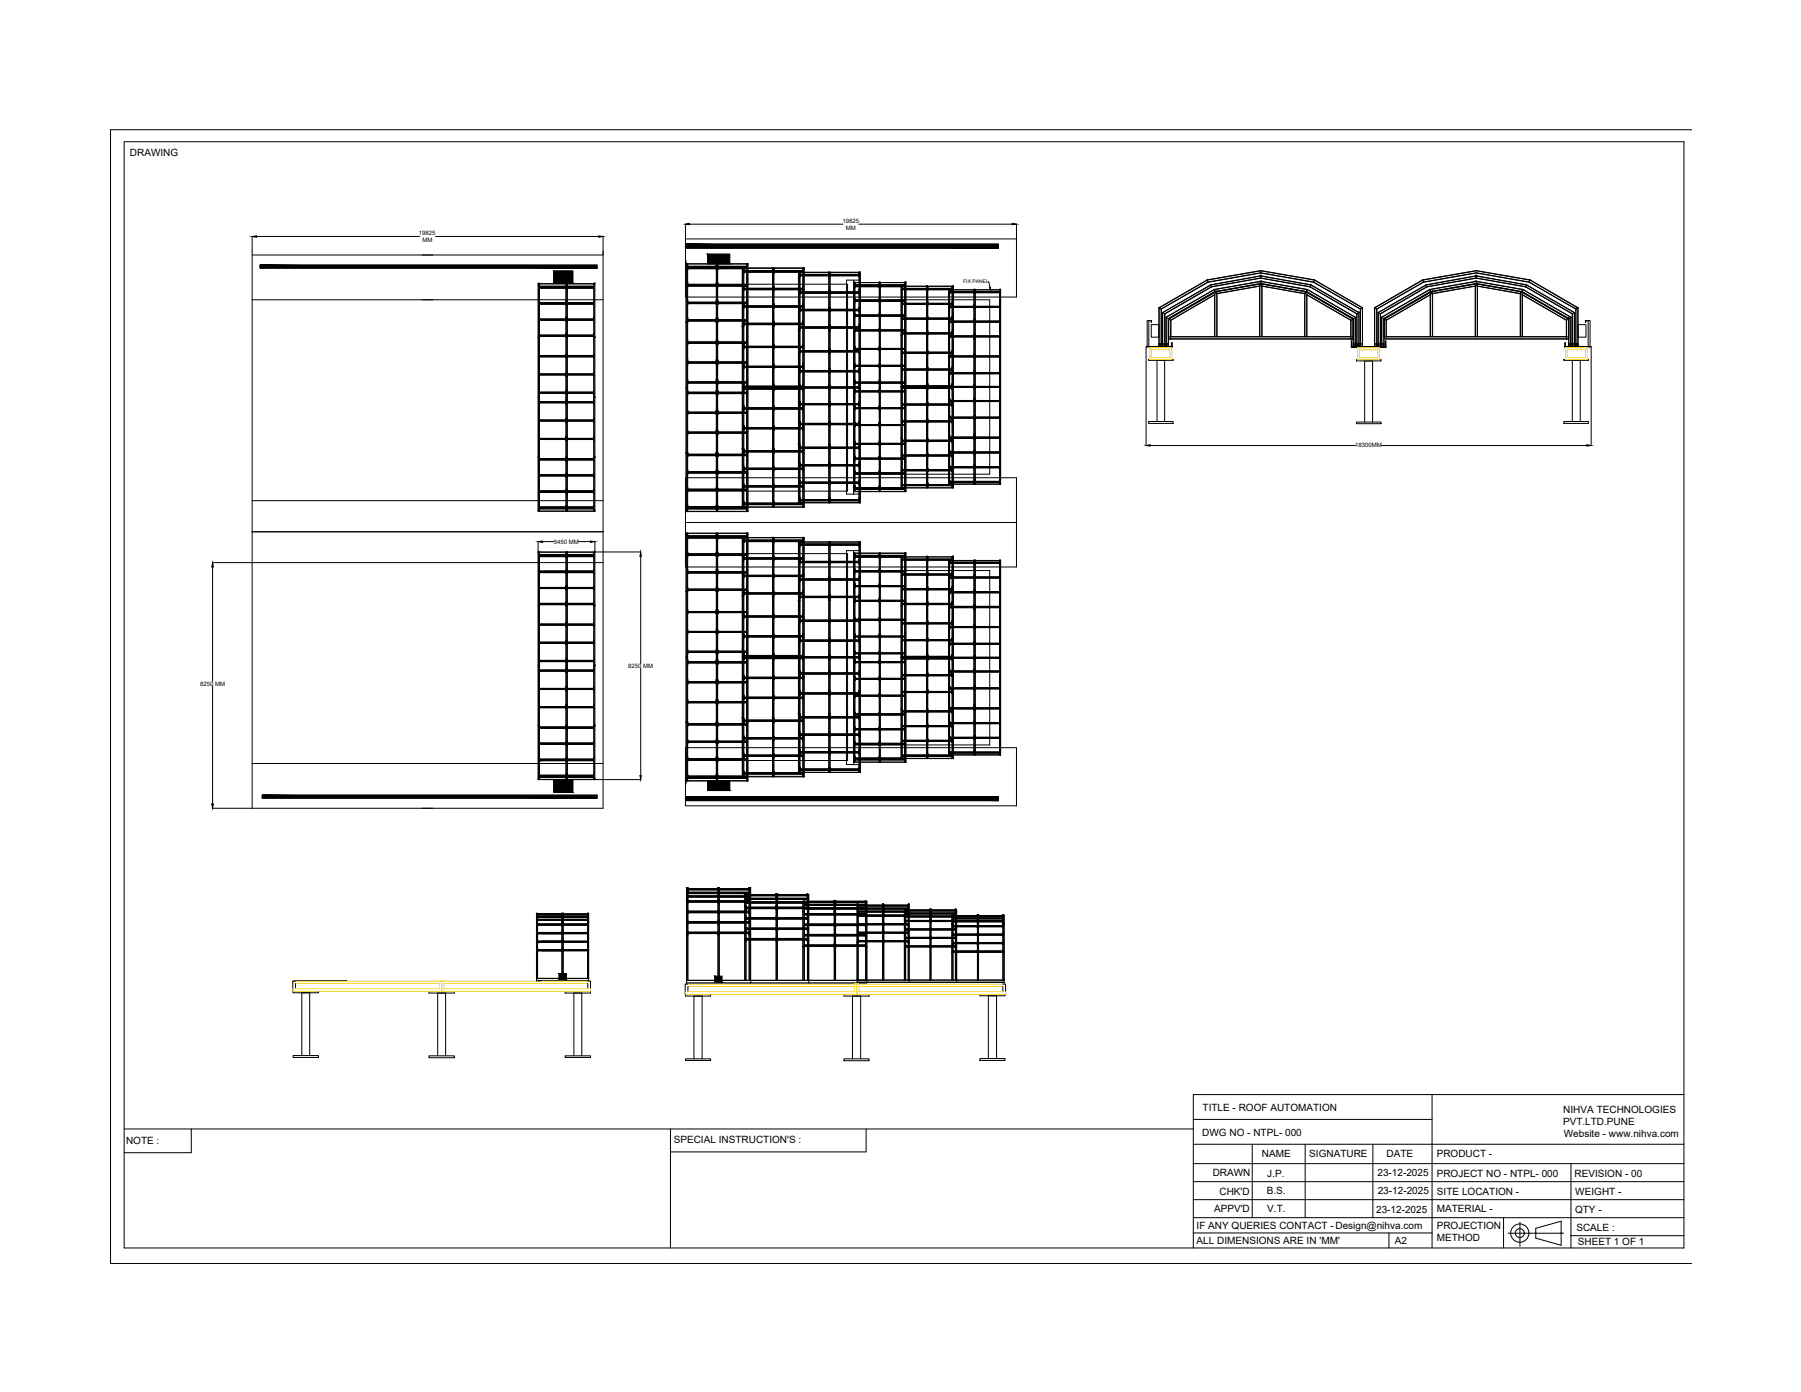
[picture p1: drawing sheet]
<svg xmlns="http://www.w3.org/2000/svg" width="279mm" height="216mm" viewBox="0 0 279 216" stroke-linecap="round" stroke-linejoin="round" font-family="sans-serif">
<defs><g id="words">
<g font-size="1.6">
<text x="20.2" y="24.3">DRAWING</text>
<text x="186.6" y="172.3">TITLE - ROOF AUTOMATION</text>
<text x="242.5" y="172.6">NIHVA TECHNOLOGIES</text>
<text x="19.6" y="177.5">NOTE :</text>
<text x="104.5" y="177.3">SPECIAL INSTRUCTION'S :</text>
<text x="186.5" y="176.2">DWG NO - NTPL- 000</text>
<text x="195.7" y="179.5">NAME</text>
<text x="203.1" y="179.5">SIGNATURE</text>
<text x="215.1" y="179.5">DATE</text>
<text x="222.9" y="179.5">PRODUCT -</text>
<text x="242.5" y="174.4">PVT.LTD.PUNE</text>
<text x="242.6" y="176.3">Website - www.nihva.com</text>
<text x="188.1" y="182.5">DRAWN</text>
<text x="189.2" y="185.3">CHK'D</text>
<text x="196.5" y="185.2">B.S.</text>
<text x="196.6" y="182.5">J.P.</text>
<text x="213.7" y="182.5">23-12-2025</text>
<text x="213.7" y="185.3">23-12-2025</text>
<text x="222.9" y="182.5">PROJECT NO - NTPL- 000</text>
<text x="222.9" y="185.3">SITE LOCATION -</text>
<text x="244.3" y="182.6">REVISION - 00</text>
<text x="244.4" y="185.3">WEIGHT -</text>
<text x="185.6" y="190.6">IF ANY QUERIES CONTACT -Design@nihva.com</text>
<text x="188.3" y="188.1">APPV'D</text>
<text x="196.6" y="188.1">V.T.</text>
<text x="213.5" y="188.2">23-12-2025</text>
<text x="222.9" y="187.9">MATERIAL -</text>
<text x="222.9" y="190.6">PROJECTION</text>
<text x="244.3" y="188.1">QTY -</text>
<text x="244.6" y="190.9">SCALE :</text>
<text x="185.6" y="193">ALL DIMENSIONS ARE IN 'MM'</text>
<text x="216.4" y="192.9">A2</text>
<text x="222.9" y="192.5">METHOD</text>
<text x="244.8" y="193.1">SHEET 1 OF 1</text>
</g>
<g font-size=".9">
<text x="130.7" y="34.5">19825</text>
<text x="131.2" y="35.7">MM</text>
<text x="65" y="36.5">19825</text>
<text x="65.5" y="37.6">MM</text>
<text x="210.2" y="69.4">18300MM</text>
<text x="85.9" y="84.3">3450 MM</text>
<text x="31.1" y="106.4">8250 MM</text>
<text x="97.5" y="103.6">8250 MM</text>
</g>
<text font-size=".8" x="149.4" y="43.9">FIX PANEL</text>
</g></defs>
<!-- layer: 0 -->
<g fill="none" stroke="#000" stroke-width=".16">
<path d="M19.3 22h241.9v171.6h-241.9zM39.1 36.7v88.7h54.5v-88.7M39.1 39.6h54.5M39.8 36.7h25.3M67.6 36.7h25.3M106.3 37.9h48.6v.6h-48.6zM106.3 34.8v2.3M107 34.8h23.8M109.8 39.4h3.4v1.5h-3.4zM133.2 34.8h23.8M157.7 34.8v11.3h-51.4v-9h51.4M262.5 20.1h-245.4v175.9h245.4"/>
<path d="M39.1 46.5h54.5M40.3 41.1h52.3v.5h-52.3zM83.5 44h.1M83.5 52.3h.1M83.5 52.3h.2M83.5 44v35.3M83.7 44h.1M83.7 52.3h.1M83.7 44v35.3M83.7 44.8h.1M83.7 44.4h.1M83.7 44.3h.1"/>
<path d="M83.7 47.3h.1M83.7 46.8h.1M83.7 55.4h.1M83.7 55.5h.1M83.7 55h.1M83.7 52.2h.1M83.7 51.8h.1M83.7 49.7h.1M83.7 49.8h.1M83.7 49.3h.1M83.7 58.3h.1M83.7 57.8h.1"/>
<path d="M83.7 58h4.1M83.7 52.1h4.1M83.7 55.2h4.1M83.7 55.3h4.1M83.7 49.5h4.1M83.7 52.2h4.1M83.7 58.1h4.1M83.7 49.7h4.1M83.7 49.6h4.1M83.7 52h4.1M83.7 44.4h4.1M83.7 44.5h4.1"/>
<path d="M83.7 44.6h4.1M83.7 47.1h4.1M83.7 47.2h4.1M83.7 46.9h4.1M83.7 44.7h4.1M83.7 47h4.1M83.7 44h4.1v35.3h-4.1zM83.7 55.1h4.1M85.9 42.1h2.9v1.8h-2.9zM85.9 42.1h3v1.8h-3zM87 43.9h.1M87.8 51.8h.1"/>
<path d="M87.8 44.8h.1M87.8 47.3h.1M87.8 46.8h.1M87.8 55.5h.1M87.8 49.3h.1M87.8 58.3h.1M87.8 52.3h.1M87.8 52.2h.1M87.8 46.8v.5M87.8 51.8v.5M87.8 57.8h.1M87.8 49.7h.1"/>
<path d="M87.8 49.3v.5M87.8 49.8h.1M87.8 55.4h.1M87.8 55h.1M87.8 57.8v.5M87.8 44.3v.5M87.8 55v.5M87.8 44h.1M87.8 52.3h.2M87.8 44v35.3M88 44h.1M88 52.3h.1"/>
<path d="M88 44v35.3M88 49.7h.1M88 49.8h.1M88 49.3h.1M88 58.3h.1M88 57.8h.1M88 44.8h.1M88 44.4h.1M88 44.3h.1M88 47.3h.1M88 46.8h.1M88 52.2h.1"/>
<path d="M88 51.8h.1M88 55.4h.1M88 55.5h.1M88 55h.1M88 58h4.1M88 52.1h4.1M88 55.2h4.1M88 55.3h4.1M88 49.5h4.1M88 52.2h4.1M88 58.1h4.1M88 49.7h4.1"/>
<path d="M88 49.6h4.1M88 52h4.1M88 44.4h4.1M88 44.5h4.1M88 44.6h4.1M88 47.1h4.1M88 47.2h4.1M88 46.9h4.1M88 44.7h4.1M88 47h4.1M88 44h4.1v35.3h-4.1zM88 55.1h4.1"/>
<path d="M92.1 44.8h.1M92.1 58.3h.1M92.1 47.3h.1M92.1 46.8h.1M92.1 49.3h.1M92.1 51.8h.1M92.1 55.5h.1M92.1 52.3h.1M92.1 52.2h.1M92.1 46.8v.5M92.1 51.8v.5M92.1 57.8h.1"/>
<path d="M92.1 49.7h.1M92.1 49.3v.5M92.1 49.8h.1M92.1 55.4h.1M92.1 55h.1M92.1 57.8v.5M92.1 44.3v.5M92.1 55v.5M92.2 44h.1M92.2 52.3h.1M92.2 44v35.3M92.3 44h.1"/>
<path d="M92.3 52.3h.1M92.3 44h-8.8v35.3h8.8M92.3 44v35.3M106.4 40.4v38.9h9.6v-38.4M106.4 40.9h9.6M106.4 40.9h.1M106.5 40.9l-.1 38.4M106.6 40.9h.1M106.6 50h.1M106.6 50h-.2M106.6 40.9v38.4M106.7 41.8h.1"/>
<path d="M106.7 41.7h.1M106.7 41.3h.1M106.7 56.5h.1M106.7 56.4h.1M106.7 55.9h.1M106.7 44.5h.1M106.7 44.4h.1M106.7 44h.1M106.7 47.2h.1M106.7 47.1h.1M106.7 46.7h.1M106.7 49.9h.1"/>
<path d="M106.7 49.8h.1M106.7 49.4h.1M106.7 50h.1M106.7 59.5h.1M106.7 59h.1M106.7 59.6h.1M106.7 53.4h.1M106.7 52.9h.1M106.7 52.8h.1M106.7 41h4.4v38.3h-4.4zM106.7 49.8h4.4M106.7 44.3h4.4"/>
<path d="M106.7 59.2h4.4M106.7 59.4h4.4M106.7 49.7h4.4M106.7 44.2h4.4M106.7 44.4h4.4M106.7 46.9h4.4M106.7 49.6h4.4M106.7 41.5h4.4M106.7 41.7h4.4M106.7 53h4.4M106.7 53.2h4.4M106.7 56.1h4.4"/>
<path d="M106.7 56.3h4.4M106.7 47.1h4.4M106.7 41.3h4.4M106.7 41.6h4.4M106.7 53.1h4.4M106.7 56.2h4.4M106.7 59.3h4.4M106.7 47h4.4M106.7 44.1h4.4M111.1 59.5h.1M111.1 59h.1M111.1 59.6h.1"/>
<path d="M111.1 47.1h.1M111.1 47.2h.1M111.1 46.7h.1M111.1 56.4h.1M111.1 56.5h.1M111.1 55.9h.1M111.1 41.7h.1M111.1 41.8h.1M111.1 41.3h.1M111.1 44.4h.1M111.1 44.5h.1M111.1 44h.1"/>
<path d="M111.1 49.8h.1M111.1 49.9h.1M111.1 49.4h.1M111.1 50h.1M111.1 53.4h.1M111.1 52.9h.1M111.1 52.8h.1M111.1 40.9h.1M111.2 40.9l-.1 38.4M111.3 40.9h.1M111.3 50h.1M111.3 50h-.2"/>
<path d="M111.3 40.9v38.4M111.3 59.5h.1M111.3 59h.1M111.3 49.9h.1M111.3 49.4h.1M111.3 41.8h.1M111.3 41.3h.1M111.3 44.5h.1M111.3 44h.1M111.3 53.4h.1M111.3 47.2h.1M111.3 46.7h.1"/>
<path d="M111.3 56.5h.1M111.3 55.9h.1M111.3 41h4.5v38.3h-4.5zM111.3 52.8l.1 .6M111.3 44.4h.1M111.3 47.1h.1M111.3 49.8h.1M111.3 41.7h.1M111.3 41.3h4.5M111.3 52.9h.1M111.3 56.4h.1M111.4 59.5h.1"/>
<path d="M111.4 59h.1M111.4 49.4h.1M111.4 41.3h.1M111.4 44h.1M111.4 53.4h.1M111.4 46.7h.1M111.4 56.5h.1M111.4 55.9h.1M111.4 41.3l-.1 .5M111.4 44l-.1 .5M111.4 46.7l-.1 .5M111.4 49.4l-.1 .6"/>
<path d="M111.4 55.9v.6M111.4 59l-.1 .6M111.4 49.8h4.4M111.4 44.3h4.4M111.4 59.2h4.4M111.4 59.4h4.4M111.4 49.7h4.4M111.4 44.2h4.4M111.4 44.4h4.4M111.4 46.9h4.4M111.4 49.6h4.4M111.4 41.5h4.4"/>
<path d="M111.4 41.7h4.4M111.4 53h4.4M111.4 53.2h4.4M111.4 56.1h4.4M111.4 56.3h4.4M111.4 47.1h4.4M111.4 41.3h4.4M111.4 41.6h4.4M111.4 53.1h4.4M111.4 56.2h4.4M111.4 59.3h4.4M111.4 47h4.4"/>
<path d="M111.4 44.1h3.7M115.1 41.7v2.5M115.1 44.4v2.5M115.1 47.1v2.5M115.1 49.8v3.2M115.1 53.2v2.9M115.1 56.3v2.9M115.1 59.4v1.4M115.2 50.6l-.1 .1M115.2 50.6l.2 .1M115.2 41.7v2.5M115.2 44.4v2.5"/>
<path d="M115.2 47.1v2.5M115.2 49.8v3.2M115.2 53.2v2.9M115.2 56.3v2.9M115.2 59.4v1.4M115.3 41.7v2.5M115.3 44.4v2.5M115.3 47.1v2.5M115.3 49.8v3.2M115.3 53.2v2.9M115.3 56.3v2.9M115.3 59.4v1.4"/>
<path d="M115.4 57.1h.1M115.4 56.6h.1M115.4 57.2h.1M115.4 47.7h.1M115.4 47.3h.1M115.4 47.8h.1M115.4 45h.1M115.4 44.5h.1M115.4 45.1h.1M115.4 50.4h.1M115.4 50h.1M115.4 50.5h.1"/>
<path d="M115.4 54.1h.1M115.4 54h.1M115.4 53.5h.1M115.4 42.3h.1M115.4 41.8h.1M115.4 42.4h.1M115.4 59.7h.1M115.4 41.7v2.5M115.4 44.4v2.5M115.4 47.1v2.5M115.4 49.8v3.2M115.4 53.2v2.9"/>
<path d="M115.4 56.3v2.9M115.4 59.4v1.4M115.4 47.5h.4M115.4 59.9h.4M115.4 56.8h.4M115.4 44.9h.4M115.4 47.6h.4M115.4 53.9h.4M115.4 57h.4M115.4 56.9h.4M115.4 44.8h.4M115.4 44.7h.4"/>
<path d="M115.4 42h.4M115.4 42.2h.4M115.4 50.1h.4M115.4 50.3h.4M115.4 53.7h.4M115.4 47.4h.4M115.4 42.1h.4M115.4 53.8h.4M115.4 50.2h.4M115.4 44.1h.4M115.8 41.7h.1M115.8 41.8h.1"/>
<path d="M115.8 41.3h.1M115.8 44.4h.1M115.8 44.5h.1M115.8 44h.1M115.8 53.4h.1M115.8 52.9h.1M115.8 52.8h.1M115.8 49.8h.1M115.8 49.9h.1M115.8 49.4h.1M115.8 50h.1M115.8 59.5h.1"/>
<path d="M115.8 59h.1M115.8 59.6h.1M115.8 47.1h.1M115.8 47.2h.1M115.8 46.7h.1M115.8 56.4h.1M115.8 56.5h.1M115.8 55.9h.1M115.8 40.9h.1M115.9 40.9l-.1 38.4M116 40.9h.1M116 50h.1"/>
<path d="M116 50h-.2M116 40.9v38.4M116 41.5h8.8v37.2h-8.8M116 41.6h3.8v37h-3.8M116 47.5h3.8M116 59.9h3.8M116 56.8h3.8M116 44.9h3.8M116 47.6h3.8M116 53.9h3.8M116 57h3.8M116 56.9h3.8"/>
<path d="M116 44.8h3.8M116 44.7h3.8M116 42h3.8M116 42.2h3.8M116 50.1h3.8M116 50.3h3.8M116 53.7h3.8M116 47.4h3.8M116 42.1h3.8M116 53.8h3.8M116 50.2h3.8M116 44.1h3.8"/>
<path d="M119.8 41.6l.1-.1v37.2l-.1-.1M119.8 50.7h.3M119.8 59.7h.1M119.8 42.3h.1M119.8 41.8h.1M119.8 42.4h.1M119.8 54h.1M119.8 54.1h.1M119.8 53.5h.1M119.8 50.4h.1M119.8 50h.1M119.8 50.5h.1"/>
<path d="M119.8 45h.1M119.8 44.5h.1M119.8 45.1h.1M119.8 57.1h.1M119.8 56.6h.1M119.8 57.2h.1M119.8 47.7h.1M119.8 47.3h.1M119.8 47.8h.1M120.1 50.4h.1M120.1 50h.1M120.1 54.1h.1"/>
<path d="M120.1 53.5h.1M120.1 59.7h.1M120.1 47.7h.1M120.1 47.3h.1M120.1 57.1h.1M120.1 56.6h.1M120.1 45h.1M120.1 44.5h.1M120.1 42.3h.1M120.1 41.8h.1M120.1 41.6h4.4v37h-4.4M120.1 41.6v37"/>
<path d="M120.1 54h.1M120.1 44.1h3.8M120.1 41.6l-.1-.1 .1 37.1M120.1 41.8v.6M120.1 44.5v.6M120.1 47.3v.5M120.1 50v.5M120.1 53.5v.6M120.1 56.6v.6M120.1 59.7v.9M120.1 47.5h4.4M120.1 59.9h4.4"/>
<path d="M120.1 56.8h4.4M120.1 44.9h4.4M120.1 47.6h4.4M120.1 53.9h4.4M120.1 57h4.4M120.1 56.9h4.4M120.1 44.8h4.4M120.1 44.7h4.4M120.1 42h4.4M120.1 42.2h4.4M120.1 50.1h4.4M120.1 50.3h4.4"/>
<path d="M120.1 53.7h4.4M120.1 47.4h4.4M120.1 42.1h4.4M120.1 53.8h4.4M120.1 50.2h4.4M123.9 42.2v2.5M123.9 44.9v2.5M123.9 47.6v2.5M123.9 50.3v3.4M123.9 53.9v2.9M123.9 57v2.9M123.9 51.3h-.1"/>
<path d="M123.9 42.2h-.1M123.9 51.3h.1M124 51.3h.1M124 42.2h.1M124 42.2v2.5M124 44.9v2.5M124 47.6v2.5M124 50.3v3.4M124 53.9v2.9M124 57v2.9M124.1 45.6h.1M124.1 45.5h.1"/>
<path d="M124.1 45.1h.1M124.1 59.8h.1M124.1 57.8h.1M124.1 57.3h.1M124.1 48.3h.1M124.1 48.2h.1M124.1 47.8h.1M124.1 48.4h.1M124.1 42.9h.1M124.1 42.8h.1M124.1 42.4h.1M124.1 51h.1"/>
<path d="M124.1 50.9h.1M124.1 50.5h.1M124.1 51.1h.1M124.1 54.7h.1M124.1 54.2h.1M124.1 54.8h.1M124.1 44.9v2.5M124.1 47.6v2.5M124.1 50.3v3.4M124.1 53.9v2.9M124.1 57v2.9M124.1 45.4h.4"/>
<path d="M124.1 57.6h.4M124.1 45.5h.4M124.1 54.4h.4M124.1 57.5h.4M124.1 54.5h.4M124.1 57.7h.4M124.1 42.6h.4M124.1 42.8h.4M124.1 50.7h.4M124.1 50.9h.4M124.1 48h.4M124.1 48.2h.4"/>
<path d="M124.1 45.3h.4M124.1 54.6h.4M124.1 42.7h.4M124.1 50.8h.4M124.1 48.1h.4M124.1 44.1h.4M124.5 41.6l.1-.1v37.2l-.1-.1M124.5 42.3h.1M124.5 41.8h.1M124.5 42.4h.1M124.5 45h.1M124.5 44.5h.1"/>
<path d="M124.5 45.1h.1M124.5 47.7h.1M124.5 47.3h.1M124.5 47.8h.1M124.5 57.1h.1M124.5 56.6h.1M124.5 57.2h.1M124.5 59.7h.1M124.5 54h.1M124.5 54.1h.1M124.5 53.5h.1M124.5 50.4h.1"/>
<path d="M124.5 50h.1M124.5 50.5h.1M124.5 42.3h-.4v2.4M124.7 41.5l.1 .1M124.7 50.6l.1 .1M124.7 50.6l-.2 .1M124.7 41.5v37.2M124.8 42.3h3.8v35.6h-3.8M124.8 45.4h3.8M124.8 57.6h3.8M124.8 45.5h3.8M124.8 54.4h3.8"/>
<path d="M124.8 57.5h3.8M124.8 54.5h3.8M124.8 57.7h3.8M124.8 42.6h3.8M124.8 42.8h3.8M124.8 50.7h3.8M124.8 50.9h3.8M124.8 48h3.8M124.8 48.2h3.8M124.8 45.3h3.8M124.8 54.6h3.8M124.8 42.2h8.7"/>
<path d="M124.8 42.7h3.8M124.8 50.8h3.8M124.8 48.1h3.8M124.8 44.1h3.8M128.6 54.7h.1M128.6 54.2h.1M128.6 54.8h.1M128.6 42.8h.1M128.6 42.9h.1M128.6 42.4h.1M128.6 48.2h.1M128.6 48.3h.1"/>
<path d="M128.6 47.8h.1M128.6 48.4h.1M128.6 59.8h.1M128.6 57.8h.1M128.6 57.3h.1M128.6 45.5h.1M128.6 45.6h.1M128.6 45.1h.1M128.6 50.9h.1M128.6 51h.1M128.6 50.5h.1M128.6 51.1h.1"/>
<path d="M128.6 51.3h-.1M128.6 42.2h-.1M128.6 42.2v35.8M128.6 51.3h.1M128.7 51.3h.1M128.7 42.2h.1M128.7 42.2v35.8l.1-.1M128.8 42.9h.1M128.8 42.4h.1M128.8 54.7h.1M128.8 54.2h.1M128.8 48.3h.1"/>
<path d="M128.8 47.8h.1M128.8 45.6h.1M128.8 45.1h.1M128.8 51h.1M128.8 50.5h.1M128.8 57.8h.1M128.8 57.3h.1M128.8 59.8v.5M128.8 42.3h4.5v35.6h-4.5zM128.8 44.1h2.7v1.2M128.8 59.8h.1M128.8 45.5h.1"/>
<path d="M128.8 42.8h.1M128.8 48.2h.1M128.8 50.9h.1M128.8 42.4v.5M128.8 45.1v.5M128.8 47.8v.6M128.8 50.5v.6M128.8 54.2v.6M128.8 57.3v.5M128.8 45.4h4.5M128.8 57.6h4.5M128.8 45.5h4.5"/>
<path d="M128.8 54.4h4.5M128.8 57.5h4.5M128.8 54.5h4.5M128.8 57.7h4.5M128.8 42.6h4.5M128.8 42.8h4.5M128.8 50.7h4.5M128.8 50.9h4.5M128.8 48h4.5M128.8 48.2h4.5M128.8 45.3h4.5M128.8 54.6h4.5"/>
<path d="M128.8 42.7h4.5M128.8 50.8h4.5M128.8 48.1h4.5M131.5 45.5v2.5M131.5 48.2v2.5M131.5 50.9v3.5M131.5 54.6v2.9M131.5 57.7v2.3M132.4 43.4v33.2M132.4 43.8h8.1M132.5 43.8h.1M132.5 51.5h.1"/>
<path d="M132.5 43.8v32.5M132.6 43.8h.1M132.6 51.5h.1M132.6 43.8v32.5M132.6 44.5h.1M132.6 44.1h.1M132.6 44.6h.1M132.6 57h.1M132.6 56.9h.1M132.6 56.5h.1M132.6 46.8h.1M132.6 46.5h.1"/>
<path d="M132.6 46.9h.1M132.6 46.4h.1M132.6 49.1h.1M132.6 48.7h.1M132.6 49.2h.1M132.6 51.4h.1M132.6 51h.1M132.6 59.5h.1M132.6 59.1h.1M132.6 59.6h.1M132.6 54.3h.1M132.6 53.9h.1"/>
<path d="M132.6 54.4h.1M132.6 43.8v32.4h3.8v-32.4M132.6 44.3h3.8M132.6 44.5h3.8M132.6 54h3.8M132.6 54.2h3.8M132.6 56.7h3.8M132.6 56.8h3.8M132.6 51.2h3.8M132.6 51.3h3.8M132.6 59.2h3.8M132.6 59.4h3.8"/>
<path d="M132.6 48.8h3.8M132.6 49h3.8M132.6 46.5h3.8M132.6 46.8h3.8M132.6 44.2h3.8M132.6 44.4h3.8M132.6 54.1h3.8M132.6 59.3h3.8M132.6 48.9h3.8M132.6 46.7h3.8M132.6 46.6h3.8M133.3 54.7h.1"/>
<path d="M133.3 54.2h.1M133.3 54.8h.1M133.3 48.2h.1M133.3 48.3h.1M133.3 47.8h.1M133.3 48.4h.1M133.3 45.5h.1M133.3 45.6h.1M133.3 45.1h.1M133.3 50.9h.1M133.3 51h.1M133.3 50.5h.1"/>
<path d="M133.3 51.1h.1M133.3 57.8h.1M133.3 57.3h.1M133.3 42.8h.1M133.3 42.9h.1M133.3 42.4h.1M133.3 59.8h.1M133.3 51.3h-.1M133.3 42.2h-.1M133.3 42.2v35.8l-.1-.1M133.4 51.3h.1M133.4 42.2h.1"/>
<path d="M133.4 42.2v35.8l.1-.1M133.5 43.4h-2.2v33.2h2.2M133.5 42.2v35.8h-8.7M136.4 59.5h.1M136.4 59.1h.1M136.4 59.6h.1M136.4 49.1h.1M136.4 48.7h.1M136.4 49.2h.1M136.4 56.9h.1M136.4 57h.1M136.4 56.5h.1"/>
<path d="M136.4 44.5h.1M136.4 44.1h.1M136.4 44.6h.1M136.4 46.8h.1M136.4 46.5h.1M136.4 46.9h.1M136.4 46.4h.1M136.4 51.4h.1M136.4 51h.1M136.4 54.3h.1M136.4 53.9h.1M136.4 54.4h.1"/>
<path d="M136.4 43.8h.1M136.4 51.5h.1M136.4 43.8v32.5M136.5 43.8h.1M136.5 51.5h.1M136.5 43.8v32.5M136.6 59.5h.1M136.6 59.1h.1M136.6 51.4h.1M136.6 44.5h.1M136.6 44.1h.1M136.6 46.8h.1"/>
<path d="M136.6 54.3h.1M136.6 53.9h.1M136.6 49.1h.1M136.6 57h.1M136.6 43.8v32.4h3.7v-32.4M136.6 46.4v.5M136.6 48.7v.5M136.6 51v.4M136.6 56.5v.5M136.6 51h.1M136.6 46.5h.1M136.6 48.7h.1"/>
<path d="M136.6 56.9h.1M136.6 56.5h.1M136.6 44.1v.5M136.6 53.9v.5M136.6 59.1v.5M136.6 44.3h3.7M136.6 44.5h3.7M136.6 54h3.7M136.6 54.2h3.7M136.6 56.7h3.7M136.6 56.8h3.7M136.6 51.2h3.7"/>
<path d="M136.6 51.3h3.7M136.6 59.2h3.7M136.6 59.4h3.7M136.6 48.8h3.7M136.6 49h3.7M136.6 46.5h3.7M136.6 46.8h3.7M136.6 44.2h3.7M136.6 44.4h3.7M136.6 54.1h3.7M136.6 59.3h3.7M136.6 48.9h3.7"/>
<path d="M136.6 46.7h3.7M136.6 46.6h3.7M136.6 46.5h3.2M139.8 44.5v2M139.8 46.8v2M139.8 49v2.2M139.8 51.3v2.7M139.8 54.2v2.5M139.8 56.8v2.4M139.8 59.4v1.2M139.8 52h.1M139.8 52h.2"/>
<path d="M140 57.5h.1M140 57.1h.1M140 49.6h.1M140 47.3h.1M140 51.9h.1M140 54.9h.1M140 60h.1M140 45h.1M140 59.7h.1M140 52h.1M140 44.6v.5M140 46.9v.4"/>
<path d="M140 49.2v.4M140 51.4v.5M140 54.5v.4M140 44.5v2M140 46.8v2M140 49v2.2M140 51.3v2.7M140 54.2v2.5M140 56.8v2.4M140 59.4v1.2M140 60h.3M140 51.5h.1"/>
<path d="M140 49.5h.1M140 49.2h.1M140 46.9h.1M140 51.8h.1M140 54.5h.1M140 44.6h.1M140 46.5h.3M140 57.1v.4M140 59.7v.7M140 59.9h.3M140 57.2h.3M140 57.4h.3"/>
<path d="M140 44.8h.3M140 44.9h.3M140 47h.3M140 47.2h.3M140 51.6h.3M140 51.8h.3M140 54.6h.3M140 54.8h.3M140 49.3h.3M140 49.5h.3M140 59.8h.3M140 49.4h.3"/>
<path d="M140 51.7h.3M140 57.3h.3M140 47.1h.3M140 44.7h.3M140.3 44.5h.1M140.3 44.1h.1M140.3 44.6h.1M140.3 46.8h.1M140.3 46.5h.1M140.3 46.9h.1M140.3 46.4h.1M140.3 54.3h.1"/>
<path d="M140.3 53.9h.1M140.3 54.4h.1M140.3 51.4h.1M140.3 51h.1M140.3 59.5h.1M140.3 59.1h.1M140.3 59.6h.1M140.3 49.1h.1M140.3 48.7h.1M140.3 49.2h.1M140.3 56.9h.1M140.3 57h.1"/>
<path d="M140.3 56.5h.1M140.4 43.8h.1M140.4 51.5h.1M140.4 43.8v32.5M140.5 43.8h.1M140.5 51.5h.1M140.5 43.8v32.5M140.5 43.8v32.5h-8.1M140.5 44.4h7.4v31.3M140.5 59.9h3.2M140.5 57.2h3.2M140.5 57.4h3.2"/>
<path d="M140.5 44.8h3.2M140.5 44.9h3.2M140.5 47h3.2M140.5 47.2h3.2M140.5 51.6h3.2M140.5 51.8h3.2M140.5 54.6h3.2M140.5 54.8h3.2M140.5 49.3h3.2M140.5 49.5h3.2M140.5 59.8h3.2M140.5 60h3.3"/>
<path d="M140.5 44.4h3.3M140.5 49.4h3.2M140.5 51.7h3.2M140.5 57.3h3.2M140.5 47.1h3.2M140.5 46.5h3.3M140.5 44.7h3.2M143.7 59.7h.1M143.7 60h.1M143.7 54.9h.1M143.7 57.5h.1M143.7 57.1h.1"/>
<path d="M143.7 57.1l.1 .4M143.7 59.7v.7M143.7 51.5h.1M143.7 49.6h.1M143.7 49.5h.1M143.7 49.2h.1M143.7 47.3h.1M143.7 46.9h.1M143.7 51.9h.1M143.7 51.8h.1M143.7 54.5h.1M143.7 45h.1"/>
<path d="M143.7 44.6h.1M143.8 59.7h.1M143.8 45h.1M143.8 60h.1M143.8 54.9h.1M143.8 51.9h.1M143.8 47.3h.1M143.8 57.5h.1M143.8 57.1h.1M143.8 49.6h.1M143.8 44.4h.1M143.8 52h.1"/>
<path d="M143.8 44.6v.5M143.8 46.9v.4M143.8 49.2v.4M143.8 51.4v.5M143.8 54.5l-.1 .4M143.8 44.4v31.3M143.9 44.4h.1M143.9 52h.1M143.9 44.4v31.3M143.9 51.9h.1M143.9 51.8h.1M143.9 51.5h.1"/>
<path d="M143.9 51.4h.1M143.9 54.9h.1M143.9 54.5h.1M143.9 59.7h.1M143.9 49.6h.1M143.9 49.5h.1M143.9 49.2h.1M143.9 57.5h.1M143.9 57.1h.1M143.9 47.3h.1M143.9 46.9h.1M143.9 45h.1"/>
<path d="M143.9 44.6h.1M143.9 45.1h.1M143.9 60h.1M143.9 59.9h3.8M143.9 57.2h3.8M143.9 57.4h3.8M143.9 44.8h3.8M143.9 44.9h3.8M143.9 47h3.8M143.9 47.2h3.8M143.9 51.6h3.8M143.9 51.8h3.8"/>
<path d="M143.9 54.6h3.8M143.9 54.8h3.8M143.9 49.3h3.8M143.9 49.5h3.8M143.9 59.8h3.8M143.9 60h3.8M143.9 49.4h3.8M143.9 51.7h3.8M143.9 57.3h3.8M143.9 47.1h3.8M143.9 46.5h3.3M143.9 44.7h3.8"/>
<path d="M147.2 44.9v2.1M147.2 47.2v2.1M147.2 49.5v2.1M147.2 51.8v2.8M147.2 54.8v2.4M147.2 57.4v2.4M147.2 52.6h.1M147.2 45h.1M147.3 52.6h.1M147.3 45h.1M147.3 44.9v2.1M147.3 47.2v2.1"/>
<path d="M147.3 49.5v2.1M147.3 51.8v2.8M147.3 54.8v2.4M147.3 57.4v2.4M147.3 47.8h.1M147.3 58.1h.1M147.3 57.6h.1M147.3 50.1h.1M147.3 45.5h.1M147.3 52.3h.1M147.3 55.5h.1M147.3 55h.1"/>
<path d="M147.3 45.1v.4M147.3 47.3v.5M147.3 49.6v.5M147.3 51.9v.5M147.3 59.7l.1 .1M147.3 47.7h.1M147.3 47.4h.1M147.3 59.8h.1M147.3 50h.1M147.3 49.7h.1M147.3 45.4h.1M147.3 45.1h.1"/>
<path d="M147.3 52h.1M147.3 46.5h.4M147.4 58.1h.1M147.4 57.6h.1M147.4 55.5h.1M147.4 55h.1M147.4 55l-.1 .5M147.4 57.6v.5M147.4 57.8h.3M147.4 58h.3M147.4 45.2h.3M147.4 45.4h.3"/>
<path d="M147.4 52.1h.3M147.4 52.3h.3M147.4 49.8h.3M147.4 50h.3M147.4 47.5h.3M147.4 47.7h.3M147.4 55.2h.3M147.4 55.3h.3M147.4 57.9h.3M147.4 45.3h.3M147.4 52.2h.3M147.4 49.9h.3"/>
<path d="M147.4 47.6h.3M147.7 45h.1M147.7 44.6h.1M147.7 45.1h.1M147.7 60h.1M147.7 47.3h.1M147.7 46.9h.1M147.7 49.5h.1M147.7 49.6h.1M147.7 49.2h.1M147.7 57.5h.1M147.7 57.1h.1"/>
<path d="M147.7 59.7h.1M147.7 54.9h.1M147.7 54.5h.1M147.7 51.8h.1M147.7 51.9h.1M147.7 51.5h.1M147.7 51.4h.1M147.7 45h-.4v2M147.7 44.4h.1M147.7 52h.1M147.7 44.4v31.3M147.7 52h.2"/>
<path d="M147.9 44.4h.1M147.9 52h.1M147.9 44.4v31.3M147.9 44.9h7.3v30.2h-7.3M147.9 45h3.2v30.1h-3.2M147.9 57.8h3.2M147.9 58h3.2M147.9 45.2h3.2M147.9 45.4h3.2M147.9 52.1h3.2M147.9 52.3h3.2M147.9 49.8h3.2"/>
<path d="M147.9 50h3.2M147.9 47.5h3.2M147.9 47.7h3.2M147.9 59.9h3.2M147.9 55.2h3.2M147.9 55.3h3.2M147.9 57.9h3.2M147.9 45.3h3.2M147.9 52.2h3.2M147.9 49.9h3.2M147.9 47.6h3.2M147.9 60h3.2"/>
<path d="M147.9 46.5h3.2M151.1 55.5h.1M151.1 55h.1M151.1 45.4h.1M151.1 45.5h.1M151.1 45.1h.1M151.1 50h.1M151.1 50.1h.1M151.1 49.7h.1M151.1 49.6h.1M151.1 59.8h.1M151.1 59.7h.1"/>
<path d="M151.1 58.1h.1M151.1 57.6h.1M151.1 47.7h.1M151.1 47.8h.1M151.1 47.4h.1M151.1 47.3h.1M151.1 52.3h.1M151.1 52h.1M151.1 52.4h.1M151.1 51.9h.1M151.1 52.6h.1M151.1 45h.1"/>
<path d="M151.1 44.9v30.2M151.1 52.6h.2M151.3 52.6h.1M151.3 45h.1M151.3 44.9v30.2M151.3 45.5h.1M151.3 45.4h.1M151.3 45.1h.1M151.3 55.5h.1M151.3 55h.1M151.3 50.1h.1M151.3 50h.1"/>
<path d="M151.3 49.7h.1M151.3 49.6h.1M151.3 47.8h.1M151.3 47.7h.1M151.3 47.4h.1M151.3 47.3h.1M151.3 52.3h.1M151.3 52h.1M151.3 52.4h.1M151.3 51.9h.1M151.3 58.1h.1M151.3 57.6h.1"/>
<path d="M151.3 59.8h.1M151.3 59.7h.1M151.3 45h3.8v30.1h-3.8zM151.3 46.5h2.2v1M151.3 57.8h3.8M151.3 58h3.8M151.3 45.2h3.8M151.3 45.4h3.8M151.3 52.1h3.8M151.3 52.3h3.8M151.3 49.8h3.8M151.3 50h3.8"/>
<path d="M151.3 47.5h3.8M151.3 47.7h3.8M151.3 59.9h3.8M151.3 55.2h3.8M151.3 55.3h3.8M151.3 57.9h3.8M151.3 45.3h3.8M151.3 52.2h3.8M151.3 49.9h3.8M151.3 47.6h3.8M151.3 60h3.8M153.4 43.7l.2 .8"/>
<path d="M153.5 47.7v2.1M153.5 50v2.1M153.5 52.3v2.9M153.5 55.3v2.5M153.5 58v1.9M155.1 55.5h.1M155.1 55h.1M155.1 50h.1M155.1 50.1h.1M155.1 49.7h.1M155.1 49.6h.1M155.1 47.7h.1"/>
<path d="M155.1 47.8h.1M155.1 47.4h.1M155.1 47.3h.1M155.1 52.3h.1M155.1 52h.1M155.1 52.4h.1M155.1 51.9h.1M155.1 58.1h.1M155.1 57.6h.1M155.1 45.4h.1M155.1 45.5h.1M155.1 45.1h.1"/>
<path d="M155.1 59.8h.1M155.1 59.7h.1M155.1 52.6h.1M155.1 45h.1M155.1 44.9v30.2M155.2 52.6h.1M155.2 45h.1M155.2 44.9v30.2M177.8 53.7h4.1v.1h-4.1zM177.8 53.8v15.3M178 49.7h.2v4h-.2zM178.2 55.8h3.8v.1h-3.8z"/>
<path d="M178.6 50.3h1.2v2h-1.2zM178.6 49.7v.3v-.2h-.4h.4M179.5 55.9v9.5M179.8 47.7v5.7h.4v-5.5M179.8 53.4v.3M179.8 47.7v.1M179.8 53.7h.1M179.8 53.4h.1M179.8 47.8v5.6M179.8 47.8l.3 .1M180.1 53.7h.1M180.1 53.4h.1"/>
<path d="M180.1 47.9v5.5M180.1 53.4v.3M180.1 47.9h.1M180.2 53.4v.3M180.3 48.5v4.9h.4v-4.7M180.3 53.4v.3M180.3 48.5h.1M180.4 53.7h.1M180.4 53.4h.1M180.4 48.5v4.9M180.4 53.4v.3M180.4 48.5l.3 .2"/>
<path d="M180.7 53.7h.1M180.7 53.4h.1M180.7 53.7h-.1M180.7 48.7v4.7M180.7 53.4v.3M180.7 55.9v9.5M180.7 48.7h.1M180.9 49.2v4.2h.4l-.1-4M180.9 49.2h.1M180.9 53.4v.3M180.9 53.4h.1M180.9 53.7h.1"/>
<path d="M180.9 53.7h.3M180.9 49.2v4.2M180.9 49.2l.3 .2M181.2 53.7h.1M181.2 53.4h.1M181.2 49.4v4M181.2 53.4v.3M181.3 52.3h28.6M181.3 52.6h28.6M181.3 53.4v.3M181.3 52.5h28.6M181.3 49.5l.3 .2"/>
<path d="M181.3 49.5v3.1M181.6 49.7h.1M181.6 49.7v2.9M181.7 49.7v2.5h27.9v-2.5M181.7 49.7l6.7-4v6.5M181.7 53.1h.2v.6h-.2zM187.3 43.4l-7.5 4.4M187.3 43.4l.1 .3M187.3 43.4l-7.5 4.3M187.3 43.4h.1M187.3 43.4l8.3-1.4 8.3 1.4M187.4 43.7l-7.3 4.2"/>
<path d="M187.4 43.7v.1M187.4 43.7l8.2-1.4 8.2 1.4M187.4 43.8l-7.2 4.1M187.8 44.2l-7.5 4.3M187.8 44.2l.1 .3M187.8 44.2h.1M187.8 44.2l7.8-1.4 7.8 1.4M187.9 44.5l-7.2 4.2M187.9 44.5h.1M187.9 44.5l7.7-1.4 7.6 1.4M188 44.5l-7.3 4.2M188.4 44.9l7.2-1.2 7.2 1.2"/>
<path d="M188.4 44.9l.1 .3M188.4 44.9h.1M188.4 44.9l-7.5 4.3M188.4 45.3l-7.1 4.2M188.5 45.2h.1M188.5 45.2h.3M188.5 45.2v7M188.5 45.2l7.1-1.2 7.1 1.2M188.5 45.2l-7.3 4.2M188.6 45.3l.1 .2M188.6 45.3l-7.3 4.2M188.7 45.5l-7.1 4.2"/>
<path d="M188.8 45.2h.1M188.8 45.2v7M188.8 52.2v-6.6l6.6-1.2v7.8M195.4 44l-6.8 1.2M195.5 44h.1M195.5 44h.2M195.5 44v8.2M195.5 42.8h.1M195.5 42.8h.2M195.6 44l7 1.3M195.6 44.3l6.8 1.2M195.6 42v.3"/>
<path d="M195.6 42.8v.4M195.6 43.6v.4M195.6 44v.3M195.6 44.3l-6.9 1.2M195.6 44l-7 1.3M195.6 43.6l.2 .1M195.6 43.6l7.2 1.3M195.6 43.6l-7.2 1.3M195.6 42.3l-8.2 1.5M195.6 42l-8.3 1.4M195.6 42.3l8.2 1.5M195.6 42l8.3 1.4"/>
<path d="M195.6 43.2l-7.6 1.3M195.6 42.8l-7.8 1.4M195.6 43.2l7.6 1.3M195.6 42.8l7.8 1.4M195.7 42.8h.1M195.7 44h.1M195.7 44v8.2M195.8 44l6.8 1.2M195.8 52.2v-7.8l6.6 1.2v6.6M202.4 45.2h.3M202.4 45.5l7.2 4.2M202.4 45.2v7"/>
<path d="M202.6 45.3l7.3 4.2M202.6 45.3l-.2 .2M202.7 45.2h.1M202.7 45.2l7.3 4.2M202.7 52.2h.1M202.7 45.3l7.2 4.2M202.7 45.7l6.9 4M202.7 45.2v7M202.8 44.9l7.5 4.3M202.8 44.9l-.1 .3M202.8 44.9h.1M203.2 44.5h.1"/>
<path d="M203.2 44.5l7.3 4.2M203.4 44.2l-.2 .3M203.4 44.2h.1M203.4 44.2l7.4 4.3M203.8 43.7v.1M203.8 43.7l7.3 4.2M203.8 43.8l7.2 4.1M203.9 43.4l7.5 4.3v5.7M203.9 43.4l-.1 .3M203.9 43.4h.1M203.9 43.4l7.5 4.4-.3 .1M209.6 49.7h.1"/>
<path d="M209.6 49.7v2.9M209.6 53.8h5.4v.1h-5.4zM209.6 52.8h.1v1h-.1zM209.9 49.5v3.1M209.9 49.5l-.3 .2M209.9 53.4v.3M210 53.4h.1M210 53.7h.1M210 53.7h.2M210 49.4v4M210.2 53.7h.1M210.2 53.4h.1"/>
<path d="M210.2 49.2h.1M210.2 49.2v4.2M210.2 49.2l-.2 .2M210.3 49.2v4.2h-.4l.1-4M210.3 53.4v.3M210.4 55.8h3.8v.2h-3.8zM210.5 48.7v4.7h.3M210.5 53.4v.3M210.5 53.7h.1M210.5 53.4h.1M210.5 48.7v4.7M210.5 48.7h.1"/>
<path d="M210.8 53.4h.1M210.8 53.7h.1M210.8 48.5h.1M210.8 48.5v4.9M210.8 53.4v.3M210.8 48.5l-.3 .2M211 47.9v5.5h.4M211 53.4v.3M211 47.9h.1M211.1 53.7h.1M211.1 53.4h.1M211.1 47.9v5.5"/>
<path d="M211.4 53.4h.1M211.4 53.7h.1M211.4 53.7h-.1M211.4 53.4v.3M211.7 56v9.5M212.9 56v9.5M213.2 47.7v5.7h.4v-5.5M213.2 53.4v.3M213.2 47.7l.1 .1M213.3 53.4h.1M213.3 53.7h.1M213.3 47.8l.3 .1"/>
<path d="M213.3 47.8v5.6M213.6 53.7h.1M213.6 53.4h.1M213.6 53.7h-.1M213.6 47.9h.1M213.6 47.9v5.5M213.6 53.4v.3M213.8 48.5v4.9h.4v-4.7M213.8 48.5h.1M213.8 53.4v.3M213.8 53.4h.1M213.8 53.7h.1"/>
<path d="M213.8 48.5l.3 .2M213.8 48.5v4.9M214.1 53.7h.1M214.1 53.4h.1M214.1 48.7v4.7M214.1 53.4v.3M214.1 48.7h.1M214.2 53.4v.3M214.3 49.2h.1M214.3 49.2v4.2h.4v-.8M214.3 53.4v.3M214.4 53.7h.1"/>
<path d="M214.4 53.4h.1M214.4 53.7h.3M214.4 49.2v4.2M214.4 49.2l.3 .2M214.7 53.4h.1M214.7 53.7h.1M214.7 49.4h.1M214.7 53.7h-.1M214.7 49.4v4M214.7 53.4v.3M214.7 52.3h28.7M214.7 52.5h28.7"/>
<path d="M214.7 49.4v2.8M214.7 49.4l7.2-4.1-7.1 4.2M214.8 49.5v3.1M214.8 49.5l.3 .2M214.9 52.8h.1v1h-.1zM215.1 49.7h.1M215.1 49.7v2.9h28.3M215.1 49.7l6.8-4v6.5M220.7 43.4l8.3-1.4 8.4 1.4M220.7 43.4h.1M220.7 43.4l-7.5 4.3M220.7 43.4l.1 .3"/>
<path d="M220.7 43.4l-7.4 4.4M220.8 43.8l8.2-1.5 8.2 1.5M220.8 43.7l8.2-1.4 8.2 1.4M220.8 43.7v.1M220.8 43.7l-7.2 4.2M220.8 43.8l-7.2 4.1M221.2 44.2h.1M221.2 44.2l-7.4 4.3M221.3 44.2l7.7-1.4 7.8 1.4M221.3 44.2l.1 .3M221.3 44.2l-7.5 4.3M221.4 44.5l7.6-1.4 7.7 1.4"/>
<path d="M221.4 44.5h.1M221.4 44.5l-7.3 4.2M221.4 44.5l-7.2 4.2M221.8 44.9l-7.5 4.3M221.8 44.9h.1M221.8 44.9l-7.4 4.3M221.8 44.9l.1 .3M221.8 44.9l7.2-1.2 7.3 1.2M221.9 45.2h.1M221.9 45.2h.3M221.9 45.2v7M221.9 45.2l-7.2 4.2"/>
<path d="M221.9 45.2l7.1-1.2 7.1 1.2M222.1 45.3l-7.3 4.2M222.1 45.3l.1 .2M222.2 45.5l-7.1 4.2M222.2 45.2h.1M222.2 45.2v7M222.3 52.2v-6.6l6.6-1.2v7.8M228.9 44h.3M228.9 44l-6.9 1.2M228.9 44v8.2M228.9 42.8h.1M228.9 42.8h.2"/>
<path d="M229 44l-6.9 1.3M229 44.3l-6.8 1.2M229 42.8v.4M229 43.6v.4M229 44v.3M229 44.3l6.9 1.2M229 44l7 1.3M229 43.6h-.1v.1M229 43.6l-7.2 1.3M229 43.6l7.3 1.3M229 43.2l7.7 1.3M229 42.8l7.8 1.4"/>
<path d="M229 43.2l-7.6 1.3M229 42.8l-7.8 1.4M229.1 42.8h.1M229.2 44h.1M229.2 52.2h.1M229.2 44.4l6.6 1.2v6.6M229.2 44l6.8 1.2M229.2 44v8.2M235.8 45.2h.4M235.9 45.5l7.1 4.2M235.9 45.2v7M236 45.3l-.1 .2"/>
<path d="M236 45.3l7.3 4.2M236.1 45.2h.1M236.1 45.2v7M236.1 45.2l7.3 4.2M236.3 44.9l-.2 .3M236.3 44.9h.1M236.3 44.9l7.4 4.3M236.7 44.5l7.2 4.2M236.7 44.5h.1M236.8 44.2l7.4 4.3M236.8 44.2l-.1 .3M236.8 44.2l7.5 4.3"/>
<path d="M236.8 44.2h.1M237.2 43.8l7.3 4.1M237.2 43.7l7.3 4.2M237.2 43.7v.1M237.4 43.4l7.4 4.4M237.4 43.4l-.2 .3M237.4 43.4l7.4 4.3M237.4 43.4h.1M242.6 55.8h3.8v.1h-3.8zM242.7 53.7h4.1v.1h-4.1zM242.7 53.1h.2v.6h-.2zM243 49.7v2.5h-27.9"/>
<path d="M243 49.7h.1M243 49.7l-6.8-4v6.5M243 49.7v2.9M243.3 49.5l-.3 .2M243.3 49.5v3.1M243.4 53.7h.1M243.4 53.4h.1M243.4 49.4h.1M243.4 53.7h.3M243.4 49.4l-7.2-4.1 7.1 4.2M243.4 49.4v4M243.4 53.4v.3"/>
<path d="M243.7 53.4h.1M243.7 53.7h.1M243.7 49.2h.1M243.7 53.7h-.1M243.7 49.2l-.3 .2M243.7 49.2v4.2M243.7 49.2v4.2h-.3M243.7 53.4v.3M243.9 53.7h.1M243.9 53.4h.1M243.9 48.7v4.7M243.9 53.4v.3"/>
<path d="M243.9 55.9v9.5M244.2 53.7h.1M244.2 53.4h.1M244.2 48.5h.1M244.2 48.5v4.9M244.2 48.5l-.3 .2M244.3 48.5v4.9h-.4M244.3 53.4v.3M244.5 53.7h.1M244.5 53.4h.1M244.5 47.9h.1M244.5 47.9v5.5"/>
<path d="M244.5 53.4v.3M244.8 53.7h.1M244.8 53.4h.1M244.8 47.8v5.6M244.8 47.8l-.3 .1M244.8 50.3h1.2v2h-1.2zM244.8 47.7v5.7h-.3M244.8 53.4v.3M244.8 47.7v.1M245.2 55.9v9.5M246 49.7v.3v-.2h.4h-.4M246.4 49.7h.3v4h-.3z"/>
<path d="M246.8 53.8v15.3M39.1 77.7h54.5M83.5 61.7h.2M83.5 71h.1M83.5 79.3h.1M83.5 71h.2M83.7 71h.1M83.7 79.3h.1M83.7 73.5h.1M83.7 73.6h.1M83.7 74h.1M83.7 71.1h.1"/>
<path d="M83.7 71.5h.1M83.7 76h.1M83.7 76.1h.1M83.7 76.5h.1M83.7 61.1h.1M83.7 60.7h.1M83.7 60.6h.1M83.7 65h.1M83.7 65.5h.1M83.7 67.8h.1M83.7 67.9h.1M83.7 68.3h.1"/>
<path d="M83.7 78.5h.1M83.7 79h.1M83.7 62.2h.1M83.7 62.7h.1M83.7 68h4.1M83.7 71.2h4.1M83.7 60.8h4.1M83.7 65.3h4.1M83.7 68.1h4.1M83.7 71.1h4.1M83.7 60.9h4.1M83.7 61h4.1"/>
<path d="M83.7 71.3h4.1M83.7 73.6h4.1M83.7 65.2h4.1M83.7 76.2h4.1M83.7 78.8h4.1M83.7 62.5h4.1M83.7 78.6h4.1M83.7 78.7h4.1M83.7 73.8h4.1M83.7 62.3h4.1M83.7 76.3h4.1M83.7 76.1h4.1"/>
<path d="M83.7 68.2h4.1M83.7 78.9h4.1M83.7 73.7h4.1M83.7 62.4h4.1M83.7 76.4h.4M84.3 76.4h3.5M87.8 62.2h.1M87.8 62.7h.1M87.8 74h.1M87.8 67.8h.1M87.8 61.1h.1M87.8 76.5h.1"/>
<path d="M87.8 71.5h.1M87.8 65h.1M87.8 78.5h.1M87.8 79h.1M87.8 71h.1M87.8 65.5h.1M87.8 67.9h.1M87.8 71.1h.1M87.8 60.7h.1M87.8 67.8v.5M87.8 68.3h.1M87.8 73.5h.1"/>
<path d="M87.8 76.1h.1M87.8 65v.5M87.8 62.2v.5M87.8 76h.1M87.8 73.6h.1M87.8 60.6v.5M87.8 73.5v.5M87.8 76v.5M87.8 71v.5M87.8 78.5v.5M87.8 61.7h.2M87.8 79.3h.1"/>
<path d="M87.8 71h.2M88 71h.1M88 79.3h.1M88 73.5h.1M88 73.6h.1M88 74h.1M88 76h.1M88 76.1h.1M88 76.5h.1M88 61.1h.1M88 60.7h.1M88 60.6h.1"/>
<path d="M88 67.8h.1M88 67.9h.1M88 68.3h.1M88 78.5h.1M88 79h.1M88 65h.1M88 65.5h.1M88 62.2h.1M88 62.7h.1M88 71.1h.1M88 71.5h.1M88 68h4.1"/>
<path d="M88 71.2h4.1M88 60.8h4.1M88 65.3h4.1M88 68.1h4.1M88 71.1h4.1M88 60.9h4.1M88 61h4.1M88 71.3h4.1M88 73.6h4.1M88 65.2h4.1M88 76.2h4.1M88 78.8h4.1"/>
<path d="M88 62.5h4.1M88 78.6h4.1M88 78.7h4.1M88 73.8h4.1M88 62.3h4.1M88 76.3h4.1M88 76.1h4.1M88 68.2h4.1M88 78.9h4.1M88 73.7h4.1M88 62.4h4.1M88 76.4h4.1"/>
<path d="M92.1 65h.1M92.1 62.2h.1M92.1 62.7h.1M92.1 78.5h.1M92.1 79h.1M92.1 61.1h.1M92.1 67.8h.1M92.1 71.5h.1M92.1 76.5h.1M92.1 74h.1M92.1 71h.1M92.1 65.5h.1"/>
<path d="M92.1 67.9h.1M92.1 71.1h.1M92.1 60.7h.1M92.1 67.8v.5M92.1 68.3h.1M92.1 73.5h.1M92.1 76.1h.1M92.1 65v.5M92.1 62.2v.5M92.1 76h.1M92.1 73.6h.1M92.1 60.6v.5"/>
<path d="M92.1 73.5v.5M92.1 76v.5M92.1 71v.5M92.1 78.5v.5M92.1 61.7h.2M92.2 71h.1M92.2 79.3h.1M92.3 79.3h.1M92.3 61.7h.1M92.3 71h.1M106.3 74.1h51.4v13.8h-51.4v-6.9h51.4h-51.4zM106.4 70.2h.2"/>
<path d="M106.4 60.1h.3M106.7 70.2h-.1M106.7 79.3h-.1M106.7 63.8h.1M106.7 64.3h.1M106.7 60.7h.1M106.7 61.2h.1M106.7 78.5h.1M106.7 79h.1M106.7 78.4h.1M106.7 66.9h.1M106.7 67.4h.1"/>
<path d="M106.7 66.8h.1M106.7 70.4h.1M106.7 70.8h.1M106.7 70.3h.1M106.7 75.8h.1M106.7 76.3h.1M106.7 75.7h.1M106.7 73.1h.1M106.7 73.5h.1M106.7 73h.1M106.7 70.5h4.4M106.7 75.9h4.4"/>
<path d="M106.7 73.4h4.4M106.7 73.3h4.4M106.7 73.2h4.4M106.7 70.7h4.4M106.7 64.1h4.4M106.7 63.9h4.4M106.7 61.1h4.4M106.7 60.8h4.4M106.7 78.8h4.4M106.7 78.6h4.4M106.7 76.1h4.4M106.7 67.2h4.4"/>
<path d="M106.7 67h4.4M106.7 78.9h4.4M106.7 64h4.4M106.7 60.9h4.4M106.7 61h4.4M106.7 78.7h4.4M106.7 76h4.4M106.7 67.1h4.4M106.7 79h4.4M106.7 76.2h4.4M111.1 70.2h.2M111.1 73.1h.1"/>
<path d="M111.1 73.5h.1M111.1 73h.1M111.1 75.8h.1M111.1 76.3h.1M111.1 75.7h.1M111.1 66.9h.1M111.1 67.4h.1M111.1 66.8h.1M111.1 78.5h.1M111.1 79h.1M111.1 78.4h.1M111.1 63.8h.1"/>
<path d="M111.1 64.3h.1M111.1 60.7h.1M111.1 61.2h.1M111.1 70.4h.1M111.1 70.8h.1M111.1 70.3h.1M111.1 60.1h.2M111.3 60.7h.1M111.3 73.1h.1M111.3 73.5h.1M111.3 66.9h.1M111.3 67.4h.1"/>
<path d="M111.3 75.8h.1M111.3 76.3h.1M111.3 70.4h.1M111.3 70.8h.1M111.3 63.8h.1M111.3 78.5h.1M111.3 79h.1M111.3 66.8l.1 .6M111.3 70.3l.1 .5M111.3 73l.1 .5M111.3 75.7l.1 .6M111.3 78.4l.1 .6"/>
<path d="M111.3 61.2h.1M111.3 64.3h.1M111.3 79h4.5M111.3 70.2h.1M111.3 79.3h.1M111.4 60.7h.1M111.4 73.1h.1M111.4 73.5h.1M111.4 67.4h.1M111.4 76.3h.1M111.4 70.4h.1M111.4 70.8h.1"/>
<path d="M111.4 63.8h.1M111.4 79h.1M111.4 60.7l-.1 .5M111.4 63.8l-.1 .5M111.4 70.5h4.4M111.4 75.9h4.4M111.4 73.4h4.4M111.4 73.3h4.4M111.4 73.2h4.4M111.4 70.7h4.4M111.4 64.1h4.4M111.4 63.9h4.4"/>
<path d="M111.4 61.1h4.4M111.4 60.8h4.4M111.4 78.8h4.4M111.4 78.6h4.4M111.4 76.1h4.4M111.4 67.2h4.4M111.4 67h4.4M111.4 78.9h4.4M111.4 64h4.4M111.4 60.9h4.4M111.4 61h4.4M111.4 78.7h4.4"/>
<path d="M111.4 76h4.4M111.4 67.1h4.4M111.4 76.2h3.7M115.1 69.5l.1 .1M115.1 61.1v2.8M115.1 64.1v2.9M115.1 67.2v3.3M115.1 70.7v2.5M115.1 73.4v2.5M115.1 76.1v2.5M115.1 60.1h.3M115.2 61.1v2.8"/>
<path d="M115.2 64.1v2.9M115.2 67.2v3.3M115.2 70.7v2.5M115.2 73.4v2.5M115.2 76.1v2.5M115.3 61.1v2.8M115.3 64.1v2.9M115.3 67.2v3.3M115.3 70.7v2.5M115.3 73.4v2.5M115.3 76.1v2.5M115.4 69.5l-.2 .1"/>
<path d="M115.4 75.2h.1M115.4 75.7h.1M115.4 69.8h.1M115.4 70.2h.1M115.4 69.7h.1M115.4 70.3h.1M115.4 72.5h.1M115.4 73h.1M115.4 72.4h.1M115.4 63.1h.1M115.4 63.6h.1M115.4 60h.1"/>
<path d="M115.4 60.6h.1M115.4 77.9h.1M115.4 78.4h.1M115.4 66.2h.1M115.4 66.7h.1M115.4 60.2h.1M115.4 61.1v2.8M115.4 64.1v2.9M115.4 67.2v3.3M115.4 70.7v2.5M115.4 73.4v2.5M115.4 76.1v2.5"/>
<path d="M115.4 60.1h.4M115.4 70.1h.4M115.4 63.3h.4M115.4 60h.4M115.4 75.3h.4M115.4 60.3h.4M115.4 72.8h.4M115.4 69.9h.4M115.4 72.7h.4M115.4 75.5h.4M115.4 60.2h.4M115.4 60.4h.4"/>
<path d="M115.4 63.5h.4M115.4 78.2h.4M115.4 78h.4M115.4 72.6h.4M115.4 66.5h.4M115.4 66.4h.4M115.4 63.4h.4M115.4 70h.4M115.4 78.1h.4M115.4 75.4h.4M115.4 76.2h.4M115.4 78.3h.4"/>
<path d="M115.8 70.2h.2M115.8 73.1h.1M115.8 73.5h.1M115.8 73h.1M115.8 70.4h.1M115.8 70.8h.1M115.8 70.3h.1M115.8 75.8h.1M115.8 76.3h.1M115.8 75.7h.1M115.8 63.8h.1M115.8 64.3h.1"/>
<path d="M115.8 66.9h.1M115.8 67.4h.1M115.8 66.8h.1M115.8 78.5h.1M115.8 79h.1M115.8 78.4h.1M115.8 60.7h.1M115.8 61.2h.1M115.8 60.1h.2M116 60.1h3.8M116 70.1h3.8M116 63.3h3.8"/>
<path d="M116 60h3.8M116 75.3h3.8M116 60.3h3.8M116 72.8h3.8M116 69.9h3.8M116 72.7h3.8M116 75.5h3.8M116 60.2h3.8M116 60.4h3.8M116 63.5h3.8M116 78.2h3.8M116 78h3.8"/>
<path d="M116 72.6h3.8M116 66.5h3.8M116 66.4h3.8M116 63.4h3.8M116 70h3.8M116 78.1h3.8M116 75.4h3.8M116 76.2h3.8M116 78.3h3.8M116 70.2h.1M116 79.3h.1M119.8 69.5h.3"/>
<path d="M119.8 75.2h.1M119.8 75.7h.1M119.8 60.2h.1M119.8 66.2h.1M119.8 66.7h.1M119.8 60h.1M119.8 60.6h.1M119.8 77.9h.1M119.8 78.4h.1M119.8 72.5h.1M119.8 73h.1M119.8 72.4h.1"/>
<path d="M119.8 63.1h.1M119.8 63.6h.1M119.8 69.8h.1M119.8 70.2h.1M119.8 69.7h.1M119.8 70.3h.1M119.8 60.1h.3M120.1 63.1h.1M120.1 72.5h.1M120.1 69.8h.1M120.1 60.2h.1M120.1 66.2h.1"/>
<path d="M120.1 75.2h.1M120.1 77.9h.1M120.1 60h.1M120.1 60.6h.1M120.1 69.7v.6M120.1 72.4v.6M120.1 75.2v.5M120.1 77.9v.5M120.1 60h4.4M120.1 70.2h.1M120.1 75.7h.1M120.1 60.2h4.4"/>
<path d="M120.1 73h.1M120.1 63.6h.1M120.1 66.7h.1M120.1 78.4h.1M120.1 76.2h3.8M120.1 63.1v.5M120.1 66.2v.5M120.1 60.1h4.4M120.1 70.1h4.4M120.1 63.3h4.4M120.1 75.3h4.4M120.1 60.3h4.4"/>
<path d="M120.1 72.8h4.4M120.1 69.9h4.4M120.1 72.7h4.4M120.1 75.5h4.4M120.1 60.4h4.4M120.1 63.5h4.4M120.1 78.2h4.4M120.1 78h4.4M120.1 72.6h4.4M120.1 66.5h4.4M120.1 66.4h4.4M120.1 63.4h4.4"/>
<path d="M120.1 70h4.4M120.1 78.1h4.4M120.1 75.4h4.4M120.1 78.3h4.4M123.8 77.9l.1 .1M123.8 68.9h.1M123.9 60.1v.1M123.9 60.4v2.9M123.9 63.5v2.9M123.9 66.5v3.4M123.9 70.1v2.5M123.9 72.8v2.5"/>
<path d="M123.9 75.5v2.5M123.9 60.1h4.9M123.9 78h.6M123.9 68.9h.1M124 75.5v2.5l.1-.1M124 60.1v.1M124 60.4v2.9M124 63.5v2.9M124 66.5v3.4M124 70.1v2.5M124 72.8v2.5M124.1 68.9h-.1"/>
<path d="M124.1 72h.1M124.1 72.4h.1M124.1 71.9h.1M124.1 74.7h.1M124.1 75.1h.1M124.1 74.6h.1M124.1 75.2h.1M124.1 69.3h.1M124.1 69.7h.1M124.1 69.2h.1M124.1 77.4h.1M124.1 77.8h.1"/>
<path d="M124.1 77.3h.1M124.1 77.9h.1M124.1 65.5h.1M124.1 66h.1M124.1 66.1h.1M124.1 62.5h.1M124.1 62.4h.1M124.1 63h.1M124.1 60.1v.1M124.1 60.4v2.9M124.1 63.5v2.9M124.1 66.5v3.4"/>
<path d="M124.1 70.1v2.5M124.1 72.8v2.5M124.1 75.5v2.4h.4M124.1 74.9h.4M124.1 65.8h.4M124.1 62.7h.4M124.1 74.8h.4M124.1 72.2h.4M124.1 75h.4M124.1 65.9h.4M124.1 65.7h.4M124.1 62.6h.4"/>
<path d="M124.1 77.7h.4M124.1 77.5h.4M124.1 69.6h.4M124.1 69.4h.4M124.1 72.3h.4M124.1 72.1h.4M124.1 62.8h.4M124.1 77.6h.4M124.1 69.5h.4M124.1 76.2h.4M124.5 69.5l.2 .1M124.5 63.1h.1"/>
<path d="M124.5 63.6h.1M124.5 75.2h.1M124.5 75.7h.1M124.5 60h.1M124.5 60.6h.1M124.5 77.9h.1M124.5 78.4h.1M124.5 60.2h.1M124.5 66.2h.1M124.5 66.7h.1M124.5 69.8h.1M124.5 70.2h.1"/>
<path d="M124.5 69.7h.1M124.5 70.3h.1M124.5 72.5h.1M124.5 73h.1M124.5 72.4h.1M124.8 74.9h3.8M124.8 65.8h3.8M124.8 62.7h3.8M124.8 60h3.8M124.8 74.8h3.8M124.8 72.2h3.8M124.8 75h3.8"/>
<path d="M124.8 65.9h3.8M124.8 65.7h3.8M124.8 62.6h3.8M124.8 77.7h3.8M124.8 77.5h3.8M124.8 69.6h3.8M124.8 69.4h3.8M124.8 60.2h3.8M124.8 72.3h3.8M124.8 72.1h3.8M124.8 62.8h3.8M124.8 77.6h3.8"/>
<path d="M124.8 76.2h3.8M124.8 78.6l-.1 .1M128.5 77.9l.1 .1M128.5 68.9h.1M128.6 72h.1M128.6 72.4h.1M128.6 71.9h.1M128.6 62.4h.1M128.6 62.5h.1M128.6 63h.1M128.6 65.5h.1M128.6 66h.1"/>
<path d="M128.6 66.1h.1M128.6 69.3h.1M128.6 69.7h.1M128.6 69.2h.1M128.6 74.7h.1M128.6 75.1h.1M128.6 74.6h.1M128.6 75.2h.1M128.6 60.3h.1M128.6 77.4h.1M128.6 77.8h.1M128.6 77.3h.1"/>
<path d="M128.6 77.9h.1M128.6 69.5l-3.9 .1M128.6 68.9h.1M128.8 65.5h.1M128.8 69.3h.1M128.8 69.7h.1M128.8 62.4h.1M128.8 63h.1M128.8 72h.1M128.8 74.7h.1M128.8 77.4h.1M128.8 60.3h.1"/>
<path d="M128.8 69.2v.5M128.8 71.9v.5M128.8 74.6v.6M128.8 77.3v.6M128.8 66h.1M128.8 75.1h.1M128.8 72.4h.1M128.8 62.5h.1M128.8 77.8h.1M128.8 68.9h-.1M128.8 62.4v.6M128.8 65.5v.6"/>
<path d="M128.8 74.9h4.5M128.8 65.8h7.6M128.8 62.7h4.5M128.8 60h4.5M128.8 74.8h4.5M128.8 72.2h4.5M128.8 75h4.5M128.8 65.9h7.6M128.8 65.7h4.5M128.8 60.1h4.7M128.8 62.6h4.5M128.8 77.7h4.5"/>
<path d="M128.8 77.5h4.5M128.8 69.6h4.5M128.8 69.4h4.5M128.8 60.2h4.5M128.8 72.3h4.5M128.8 72.1h4.5M128.8 62.8h4.5M128.8 77.6h4.5M128.8 69.5h4.5M131.5 60.2v2.4M131.5 62.8v2.9M131.5 65.9v3.5"/>
<path d="M131.5 69.6v2.5M131.5 72.3v2.5M131.5 75v1.2h-2.7M132.4 60h.2M132.5 68.6h.1M132.5 76.2h.1M132.6 68.6h.1M132.6 76.2h.1M132.6 63.1h.1M132.6 63.6h.1M132.6 60.6h.1M132.6 60.5h.1"/>
<path d="M132.6 60.9h.1M132.6 61h.1M132.6 75.5h.1M132.6 75.9h.1M132.6 65.7h.1M132.6 66.1h.1M132.6 68.7h.1M132.6 69.1h.1M132.6 73.3h.1M132.6 73.6h.1M132.6 73.2h.1M132.6 71h.1"/>
<path d="M132.6 71.3h.1M132.6 70.9h.1M132.6 63.4h3.8M132.6 63.3h3.8M132.6 71.2h3.8M132.6 71h3.8M132.6 60.8h3.8M132.6 60.6h3.8M132.6 75.8h3.8M132.6 75.6h3.8M132.6 73.5h3.8M132.6 73.3h3.8"/>
<path d="M132.6 66h3.8M132.6 68.9h3.8M132.6 68.8h3.8M132.6 75.9h3.8M132.6 71.1h3.8M132.6 60.7h3.8M132.6 75.7h3.8M132.6 73.4h3.8M133.2 68.9h.1M133.3 62.4h.1M133.3 62.5h.1M133.3 63h.1"/>
<path d="M133.3 72h.1M133.3 72.4h.1M133.3 71.9h.1M133.3 74.7h.1M133.3 75.1h.1M133.3 74.6h.1M133.3 75.2h.1M133.3 69.3h.1M133.3 69.7h.1M133.3 69.2h.1M133.3 77.4h.1M133.3 77.8h.1"/>
<path d="M133.3 77.3h.1M133.3 77.9h.1M133.3 65.5h.1M133.3 66h.1M133.3 66.1h.1M133.3 60.3h.1M133.5 68.9h-.1M136.4 71h.1M136.4 71.3h.1M136.4 70.9h.1M136.4 73.3h.1M136.4 73.6h.1"/>
<path d="M136.4 73.2h.1M136.4 65.7h.1M136.4 66.1h.1M136.4 75.5h.1M136.4 75.9h.1M136.4 63.1h.1M136.4 63.6h.1M136.4 60.5h.1M136.4 60.6h.1M136.4 60.9h.1M136.4 61h.1M136.4 68.7h.1"/>
<path d="M136.4 69.1h.1M136.4 68.6h.1M136.4 60h.2M136.4 76.2h.1M136.5 68.6h.1M136.5 76.2h.1M136.6 60.5h.1M136.6 71h.1M136.6 71.3h.1M136.6 65.7h.1M136.6 66.1h.1M136.6 73.3h.1"/>
<path d="M136.6 73.6h.1M136.6 68.7h.1M136.6 69.1h.1M136.6 63.1h.1M136.6 63.6h.1M136.6 75.5h.1M136.6 75.9h.1M136.6 65.7v.4M136.6 68.6v.5M136.6 70.9v.4M136.6 73.2v.4M136.6 75.5v.4"/>
<path d="M136.6 60.6h.1M136.6 60.9h.1M136.6 75.9h3.7M136.6 60.5v.5M136.6 63.1v.5M136.6 63.4h3.7M136.6 63.3h3.7M136.6 71.2h3.7M136.6 71h3.7M136.6 60.8h3.7M136.6 60.6h3.7M136.6 75.8h3.7"/>
<path d="M136.6 75.6h3.7M136.6 73.5h3.7M136.6 73.3h3.7M136.6 66h3.7M136.6 65.8h3.7M136.6 68.9h3.7M136.6 68.8h3.7M136.6 71.1h3.7M136.6 60.7h3.7M136.6 75.7h3.7M136.6 73.4h3.7M136.6 65.9h3.7"/>
<path d="M136.6 73.5h3.2M139.8 60.8v2.5M139.8 63.4v2.4M139.8 66v2.8M139.8 68.9v2.1M139.8 71.2v2.1M139.8 73.5v2.1M139.8 60h.2M139.8 68h.1M139.8 68h.2M140 72.8h.1M140 73.2h.1"/>
<path d="M140 68.2h.1M140 68.6h.1M140 70.5h.1M140 70.9h.1M140 62.5h.1M140 60.4h.1M140 75.1h.1M140 75.5h.1M140 65.2h.1M140 65.6h.1M140 60.1h.1M140 68h.1"/>
<path d="M140 65.1v.5M140 68.1v.5M140 70.4v.5M140 72.7v.5M140 75v.5M140 60.8v2.5M140 63.4v2.4M140 66v2.8M140 68.9v2.1M140 71.2v2.1M140 73.5v2.1M140 60.1h.3"/>
<path d="M140 62.6h.1M140 63h.1M140 73.5h.3M140 62.5v.5M140 68.5h.3M140 68.3h.3M140 62.8h.3M140 62.7h.3M140 75.3h.3M140 75.2h.3M140 70.8h.3M140 70.5h.3"/>
<path d="M140 65.5h.3M140 65.3h.3M140 60.3h.3M140 73h.3M140 72.8h.3M140 70.6h.3M140 70.7h.3M140 68.4h.3M140 65.4h.3M140 60.2h.3M140 72.9h.3M140.3 71h.1"/>
<path d="M140.3 71.3h.1M140.3 70.9h.1M140.3 68.7h.1M140.3 69.1h.1M140.3 68.6h.1M140.3 73.3h.1M140.3 73.6h.1M140.3 73.2h.1M140.3 63.1h.1M140.3 63.6h.1M140.3 65.7h.1M140.3 66.1h.1"/>
<path d="M140.3 75.5h.1M140.3 75.9h.1M140.3 60.5h.1M140.3 60.6h.1M140.3 60.9h.1M140.3 61h.1M140.3 60h.2M140.4 68.6h.1M140.4 76.2h.1M140.5 68.6h.1M140.5 76.2h.1M140.5 60.1h3.3"/>
<path d="M140.5 68.5h3.2M140.5 68.3h3.2M140.5 62.8h3.2M140.5 62.7h3.2M140.5 60h3.2M140.5 75.3h3.2M140.5 75.2h3.2M140.5 70.8h3.2M140.5 70.5h3.2M140.5 65.5h3.2M140.5 65.3h3.2M140.5 60.3h3.2"/>
<path d="M140.5 73h3.2M140.5 72.8h3.2M140.5 75.7h7.4M140.5 70.6h3.2M140.5 70.7h3.2M140.5 68.4h3.2M140.5 65.4h3.2M140.5 60.2h3.2M140.5 72.9h3.2M140.5 73.5h3.3M143.7 72.8h.1M143.7 73.2h.1"/>
<path d="M143.7 60.1h.1M143.7 65.2h.1M143.7 65.6h.1M143.7 60.4h.1M143.7 75.1h.1M143.7 75.5h.1M143.7 70.5h.1M143.7 70.9h.1M143.7 62.5h.1M143.7 68.2h.1M143.7 68.6h.1M143.7 62.5l.1 .5"/>
<path d="M143.7 62.6h.1M143.7 63h.1M143.8 72.8h.1M143.8 73.2h.1M143.8 60.1h.1M143.8 65.2h.1M143.8 65.6h.1M143.8 60.4h.1M143.8 75.1h.1M143.8 75.5h.1M143.8 70.5h.1M143.8 70.9h.1"/>
<path d="M143.8 62.5h.1M143.8 68.2h.1M143.8 68.6h.1M143.8 68h.1M143.8 75.7h.1M143.8 65.1l-.1 .5M143.8 68.1l-.1 .5M143.8 70.4l-.1 .5M143.8 72.7l-.1 .5M143.8 75l-.1 .5M143.9 68h.1M143.9 75.7h.1"/>
<path d="M143.9 62.6h.1M143.9 62.5h.1M143.9 63h.1M143.9 70.5h.1M143.9 70.9h.1M143.9 70.4h.1M143.9 68.2h.1M143.9 68.6h.1M143.9 68.1h.1M143.9 60.1h.1M143.9 65.2h.1M143.9 65.6h.1"/>
<path d="M143.9 65.1h.1M143.9 72.8h.1M143.9 73.2h.1M143.9 72.7h.1M143.9 75.1h.1M143.9 75.5h.1M143.9 75h.1M143.9 60.4h.1M143.9 75.7v-31.3h3.8v31.3M143.9 60.1h3.8M143.9 68.5h3.8M143.9 68.3h3.8"/>
<path d="M143.9 62.8h3.8M143.9 62.7h3.8M143.9 75.3h3.8M143.9 75.2h3.8M143.9 70.8h3.8M143.9 70.5h3.8M143.9 65.5h3.8M143.9 65.3h3.8M143.9 60.3h3.8M143.9 73h3.8M143.9 72.8h3.8M143.9 70.6h3.8"/>
<path d="M143.9 70.7h3.8M143.9 68.4h3.8M143.9 65.4h3.8M143.9 60.2h3.8M143.9 72.9h3.8M143.9 73.5h3.3M147.2 60v.1M147.2 60.3v2.4M147.2 62.8v2.5M147.2 65.5v2.8M147.2 68.5v2M147.2 70.8v2"/>
<path d="M147.2 73v2.1h.5M147.2 60h.1M147.2 75.1h.1M147.2 67.5h.1M147.2 73v2.1M147.3 75.1h.1M147.3 67.5h.1M147.3 60v.1M147.3 60.3v2.4M147.3 62.8v2.5M147.3 65.5v2.8M147.3 68.5v2"/>
<path d="M147.3 70.8v2M147.3 73v2.1M147.3 70h.1M147.3 70.4h.1M147.3 72.3h.1M147.3 72.7h.1M147.3 67.7h.1M147.3 68.1h.1M147.3 74.6h.1M147.3 75h.1M147.3 64.6h.1M147.3 62h.1"/>
<path d="M147.3 62.4h.1M147.3 61.9l.1 .5M147.3 67.7l.1 .4M147.3 69.9l.1 .5M147.3 72.2l.1 .5M147.3 74.5l.1 .5M147.3 73v2.1h.4M147.3 65h.1M147.3 73.5h.4M147.4 70h.1M147.4 70.4h.1M147.4 72.3h.1"/>
<path d="M147.4 72.7h.1M147.4 67.7h.1M147.4 68.1h.1M147.4 74.6h.1M147.4 75h.1M147.4 64.6h.1M147.4 62h.1M147.4 62.4h.1M147.4 60v.1M147.4 64.6l-.1 .4M147.4 74.9h.3M147.4 74.6h.3"/>
<path d="M147.4 68h.3M147.4 67.8h.3M147.4 72.6h.3M147.4 72.4h.3M147.4 64.9h.3M147.4 64.7h.3M147.4 70.3h.3M147.4 70.1h.3M147.4 62.3h.3M147.4 62.1h.3M147.4 74.7h.3M147.4 74.8h.3"/>
<path d="M147.4 72.5h.3M147.4 60h7.8M147.4 67.9h.3M147.4 70.2h.3M147.4 62.2h.3M147.7 62.5h.1M147.7 62.6h.1M147.7 63h.1M147.7 72.8h.1M147.7 73.2h.1M147.7 72.7h.1M147.7 60.4h.1"/>
<path d="M147.7 75.1h.1M147.7 75.5h.1M147.7 75h.1M147.7 60.1h.1M147.7 65.2h.1M147.7 65.6h.1M147.7 65.1h.1M147.7 68.2h.1M147.7 68.6h.1M147.7 68.1h.1M147.7 70.5h.1M147.7 70.9h.1"/>
<path d="M147.7 70.4h.1M147.7 68h.1M147.7 75.7h.1M147.7 68h.2M147.9 68h.1M147.9 75.7h.1M147.9 74.9h3.2M147.9 74.6h3.2M147.9 68h3.2M147.9 67.8h3.2M147.9 72.6h3.2M147.9 72.4h3.2"/>
<path d="M147.9 64.9h3.2M147.9 64.7h3.2M147.9 60.1h3.2M147.9 70.3h3.2M147.9 70.1h3.2M147.9 62.3h3.2M147.9 62.1h3.2M147.9 74.7h3.2M147.9 74.8h3.2M147.9 72.5h3.2M147.9 67.9h3.2M147.9 70.2h3.2"/>
<path d="M147.9 62.2h3.2M147.9 73.5h3.2M151.1 70h.1M151.1 70.4h.1M151.1 69.9h.1M151.1 62h.1M151.1 62.4h.1M151.1 61.9h.1M151.1 64.6h.1M151.1 65h.1M151.1 67.7h.1M151.1 68.1h.1"/>
<path d="M151.1 72.3h.1M151.1 72.7h.1M151.1 72.2h.1M151.1 60.2h.1M151.1 74.6h.1M151.1 75h.1M151.1 74.5h.1M151.1 75.1h.1M151.1 67.5h.1M151.1 67.5h.2M151.3 75.1h.1M151.3 67.5h.1"/>
<path d="M151.3 64.6h.1M151.3 65h.1M151.3 67.7h.1M151.3 68.1h.1M151.3 62h.1M151.3 62.4h.1M151.3 61.9h.1M151.3 70h.1M151.3 70.4h.1M151.3 69.9h.1M151.3 72.3h.1M151.3 72.7h.1"/>
<path d="M151.3 72.2h.1M151.3 74.6h.1M151.3 75h.1M151.3 74.5h.1M151.3 60.2h.1M151.3 74.9h3.8M151.3 74.6h3.8M151.3 68h3.8M151.3 67.8h3.8M151.3 72.6h3.8M151.3 72.4h3.8M151.3 64.9h3.8"/>
<path d="M151.3 64.7h3.8M151.3 60.1h3.8M151.3 70.3h3.8M151.3 70.1h3.8M151.3 62.3h3.8M151.3 62.1h3.8M151.3 74.7h3.8M151.3 74.8h3.8M151.3 72.5h3.8M151.3 67.9h3.8M151.3 70.2h3.8M151.3 62.2h3.8"/>
<path d="M153.5 60.1v2M153.5 62.3v2.4M153.5 64.9v2.9M153.5 68v2.1M153.5 70.3v2.1M153.5 72.6v.9h-2.2M155.1 62h.1M155.1 62.4h.1M155.1 61.9h.1M155.1 70h.1M155.1 70.4h.1M155.1 69.9h.1"/>
<path d="M155.1 72.3h.1M155.1 72.7h.1M155.1 72.2h.1M155.1 67.7h.1M155.1 68.1h.1M155.1 74.6h.1M155.1 75h.1M155.1 74.5h.1M155.1 64.6h.1M155.1 65h.1M155.1 60.2h.1M155.1 75.1h.1"/>
<path d="M155.1 67.5h.1M155.2 75.1h.1M155.2 67.5h.1M178.2 65.4h3.8v.3h-3.8zM178.4 69.1h31.9M210.4 65.5h3.8v.2h-3.8zM214.3 69.1h31.9M242.6 65.4h3.8v.3h-3.8zM33 87.3h6.1M33 87.9v17.8M39.1 87.3h54.5M39.1 82.5h54.5"/>
<path d="M83.5 85.6h15.9M83.5 84v36.9h15.9M83.5 94h.1M83.5 85.7h.1M83.5 94h.2M83.5 85.6v35.3M83.7 94h.1M83.7 85.7h.1M83.7 85.6v35.3M83.7 91.4h.1M83.7 90.9h.1M83.7 91.5h.1"/>
<path d="M83.7 93.9h.1M83.7 93.8h.1M83.7 93.4h.1M83.7 88.9h.1M83.7 88.5h.1M83.7 89h.1M83.7 88.4h.1M83.7 99.9h.1M83.7 99.5h.1M83.7 97.1h.1M83.7 96.6h.1M83.7 86.4h.1"/>
<path d="M83.7 86h.1M83.7 86.5h.1M83.7 99.8h4.1M83.7 86.2h4.1M83.7 88.5h.4M83.7 88.7h4.1M83.7 93.6h4.1M83.7 93.8h4.1M83.7 91.3h4.1M83.7 99.6h4.1M83.7 86.3h4.1M83.7 88.6h4.1"/>
<path d="M83.7 88.8h4.1M83.7 86.1h4.1M83.7 93.7h4.1M83.7 96.9h4.1M83.7 91.2h4.1M83.7 91.1h4.1M83.7 96.8h4.1M83.7 97h4.1M83.7 86h4.1M83.7 99.7h4.1M83.7 85.7h4.1v35.2h-4.1zM84.2 84h1.8"/>
<path d="M84.3 88.5h3.5M87.8 91.4h.1M87.8 90.9h.1M87.8 97.1h.1M87.8 96.6h.1M87.8 88.9h.1M87.8 93.4h.1M87.8 99.9h.1M87.8 99.5h.1M87.8 86h.1M87.8 86.4h.1M87.8 90.9v.6"/>
<path d="M87.8 93.8h.1M87.8 88.5h.1M87.8 86v.5M87.8 93.4v.6M87.8 96.6v.5M87.8 99.5v.4M87.8 93.9h.1M87.8 88.4v.6M87.8 94h.1M87.8 85.7h.1M87.8 94h.2M87.8 85.6v35.3"/>
<path d="M88 94h.1M88 85.7h.1M88 85.6v35.3M88 91.4h.1M88 90.9h.1M88 91.5h.1M88 88.9h.1M88 88.5h.1M88 89h.1M88 88.4h.1M88 97.1h.1M88 96.6h.1"/>
<path d="M88 86.4h.1M88 86h.1M88 86.5h.1M88 99.9h.1M88 99.5h.1M88 93.9h.1M88 93.8h.1M88 93.4h.1M88 99.8h4.1M88 86.2h4.1M88 88.5h4.1M88 88.7h4.1"/>
<path d="M88 93.6h4.1M88 93.8h4.1M88 91.3h4.1M88 99.6h4.1M88 86.3h4.1M88 88.6h4.1M88 88.8h4.1M88 86.1h4.1M88 93.7h4.1M88 96.9h4.1M88 91.2h4.1M88 91.1h4.1"/>
<path d="M88 96.8h4.1M88 97h4.1M88 86h4.1M88 99.7h4.1M88 85.7h4.1v35.2h-4.1zM89.7 84h1.9M92.1 99.9h.1M92.1 99.5h.1M92.1 86h.1M92.1 97.1h.1M92.1 96.6h.1M92.1 93.4h.1"/>
<path d="M92.1 88.9h.1M92.1 91.4h.1M92.1 90.9h.1M92.1 86.4h.1M92.1 90.9v.6M92.1 93.8h.1M92.1 88.5h.1M92.1 86v.5M92.1 93.4v.6M92.1 96.6v.5M92.1 99.5v.4M92.1 93.9h.1"/>
<path d="M92.1 88.4v.6M92.2 94h.1M92.2 85.7h.1M92.2 85.6v35.3M92.3 85.6h.1M92.3 94h.1M92.3 85.7h.1M92.3 84v36.9M99.4 86.3v16.6M106.4 91.8h.1M106.4 82.6v.1M106.5 82.7l-.1 38.4"/>
<path d="M106.5 91.8h.1M106.6 91.8h.1M106.6 82.6l.1 .1M106.6 82.7v38.4M106.7 98.2h.1M106.7 98.3h.1M106.7 97.8h.1M106.7 97.7h.1M106.7 83.5h.1M106.7 83.1h.1M106.7 83.6h.1M106.7 95.1h.1"/>
<path d="M106.7 95.2h.1M106.7 94.7h.1M106.7 91.7h.1M106.7 91.2h.1M106.7 91.8h.1M106.7 86.2h.1M106.7 85.8h.1M106.7 86.3h.1M106.7 89h.1M106.7 88.5h.1M106.7 82.7v38.4M106.7 91.5h4.4"/>
<path d="M106.7 86.2h4.4M106.7 88.7h4.4M106.7 88.8h4.4M106.7 88.9h4.4M106.7 86.1h4.4M106.7 91.4h4.4M106.7 97.9h4.4M106.7 98.1h4.4M106.7 83.2h4.4M106.7 83.5h4.4M106.7 86h4.4M106.7 94.8h4.4"/>
<path d="M106.7 95h4.4M106.7 91.6h4.4M106.7 82.7h4.4v38.4h-4.4M106.7 83.4h4.4M106.7 83.1h4.4M106.7 85.9h4.4M111.1 89h.1M111.1 88.5h.1M111.1 86.2h.1M111.1 85.8h.1M111.1 86.3h.1M111.1 95.2h.1"/>
<path d="M111.1 95.1h.1M111.1 94.7h.1M111.1 83.5h.1M111.1 83.1h.1M111.1 83.6h.1M111.1 98.3h.1M111.1 98.2h.1M111.1 97.8h.1M111.1 97.7h.1M111.1 91.7h.1M111.1 91.2h.1M111.1 91.8h.1"/>
<path d="M111.1 82.6v.1M111.2 82.7l-.1 38.4M111.2 91.8h.1M111.3 82.6v.1M111.3 82.7v38.4M111.3 89h.1M111.3 88.5h.1M111.3 95.2h.1M111.3 94.7h.1M111.3 86.2h.1M111.3 85.8h.1M111.3 91.7h.1"/>
<path d="M111.3 98.3h.1M111.3 83.5h.1M111.3 83.1h.1M111.3 91.2l.1 .6h-.1M111.3 97.7l.1 .6M111.3 82.7h4.5v38.4h-4.5M111.3 95.1h.1M111.3 91.2h.1M111.3 98.2h.1M111.3 97.8h.1M111.3 83.1h4.5M111.4 89h.1"/>
<path d="M111.4 88.5h.1M111.4 94.7h.1M111.4 85.8h.1M111.4 91.7h.1M111.4 98.3h.1M111.4 83.1h.1M111.4 83.1l-.1 .5M111.4 85.8l-.1 .5M111.4 88.5l-.1 .5M111.4 94.7l-.1 .5M111.4 91.5h4.4M111.4 86.2h4.4"/>
<path d="M111.4 88.7h4.4M111.4 88.8h4.4M111.4 88.9h4.4M111.4 86.1h4.4M111.4 91.4h4.4M111.4 97.9h4.4M111.4 98.1h4.4M111.4 83.2h4.4M111.4 83.5h4.4M111.4 86h4.4M111.4 94.8h4.4M111.4 95h4.4"/>
<path d="M111.4 91.6h4.4M111.4 83.4h4.4M111.4 85.9h3.7M115.1 83.5v2.5M115.1 86.2v2.5M115.1 88.9v2.5M115.1 91.6v3.2M115.1 95v2.9M115.1 98.1v2.9M115.2 92.4h-.1M115.2 92.5h.1M115.2 83.5v2.5"/>
<path d="M115.2 86.2v2.5M115.2 88.9v2.5M115.2 91.6v3.2M115.2 95v2.9M115.2 98.1v2.9M115.3 92.4h.1M115.3 83.5v2.5M115.3 86.2v2.5M115.3 88.9v2.5M115.3 91.6v3.2M115.3 95v2.9M115.3 98.1v2.9"/>
<path d="M115.4 86.8h.1M115.4 86.4h.1M115.4 86.9h.1M115.4 86.3h.1M115.4 92.2h.1M115.4 91.8h.1M115.4 92.3h.1M115.4 89.5h.1M115.4 89.1h.1M115.4 89.6h.1M115.4 89h.1M115.4 98.9h.1"/>
<path d="M115.4 98.4h.1M115.4 84.1h.1M115.4 83.7h.1M115.4 84.2h.1M115.4 83.6h.1M115.4 95.8h.1M115.4 95.9h.1M115.4 95.3h.1M115.4 92h.4M115.4 98.8h.4M115.4 86.7h.4M115.4 89.2h.4"/>
<path d="M115.4 91.9h.4M115.4 92.1h.4M115.4 89.3h.4M115.4 98.7h.4M115.4 86.5h.4M115.4 98.6h.4M115.4 83.8h.4M115.4 84h.4M115.4 89.4h.4M115.4 95.5h.4M115.4 95.7h.4M115.4 83.5v2.5"/>
<path d="M115.4 86.2v2.5M115.4 88.9v2.5M115.4 91.6v3.2M115.4 95v2.9M115.4 98.1v2.9M115.4 95.6h.4M115.4 83.9h.4M115.4 86.6h.4M115.4 85.9h.4M115.4 83.7h.4M115.8 89h.1M115.8 88.5h.1"/>
<path d="M115.8 91.7h.1M115.8 91.2h.1M115.8 91.8h.1M115.8 86.2h.1M115.8 85.8h.1M115.8 86.3h.1M115.8 98.3h.1M115.8 98.2h.1M115.8 97.8h.1M115.8 97.7h.1M115.8 95.2h.1M115.8 95.1h.1"/>
<path d="M115.8 94.7h.1M115.8 83.5h.1M115.8 83.1h.1M115.8 83.6h.1M115.8 82.6v.1M115.9 82.7l-.1 38.4M115.9 91.8h.1M116 91.8h.1M116 82.6v.1M116 82.7v38.4M116 92h3.8M116 98.8h3.8"/>
<path d="M116 86.7h3.8M116 89.2h3.8M116 91.9h3.8M116 92.1h3.8M116 89.3h3.8M116 98.7h3.8M116 86.5h3.8M116 98.6h3.8M116 83.8h3.8M116 84h3.8M116 89.4h3.8M116 95.5h3.8"/>
<path d="M116 95.7h3.8M116 83.4h3.8v37h-3.8M116 83.4h8.8M116 95.6h3.8M116 83.9h3.8M116 86.6h3.8M116 85.9h3.8M116 83.7h3.8M119.8 86.8h.1M119.8 86.4h.1M119.8 86.9h.1M119.8 86.3h.1"/>
<path d="M119.8 95.9h.1M119.8 95.8h.1M119.8 95.3h.1M119.8 84.1h.1M119.8 83.7h.1M119.8 84.2h.1M119.8 83.6h.1M119.8 89.5h.1M119.8 89.1h.1M119.8 89.6h.1M119.8 89h.1M119.8 98.9h.1"/>
<path d="M119.8 98.4h.1M119.8 92.2h.1M119.8 91.8h.1M119.8 92.3h.1M119.9 92.4h-.1M119.9 83.3l-.1 .1M119.9 92.5h.1M119.9 83.4v37.1M120 92.4h.1M120 83.3l.1 .1M120 83.4v37.1M120.1 98.9h.1"/>
<path d="M120.1 89.5h.1M120.1 92.2h.1M120.1 95.9h.1M120.1 86.8h.1M120.1 84.1h.1M120.1 83.4h4.4v37h-4.4zM120.1 91.8v.5M120.1 86.3v.6M120.1 89v.6M120.1 91.8h.1M120.1 86.4h.1M120.1 89.1h.1"/>
<path d="M120.1 83.6v.6M120.1 95.3v.6M120.1 98.4v.5M120.1 98.4h.1M120.1 95.8h.1M120.1 95.3h.1M120.1 83.7h.1M120.1 85.9h3.8M120.1 92h4.4M120.1 98.8h4.4M120.1 86.7h4.4M120.1 89.2h4.4"/>
<path d="M120.1 91.9h4.4M120.1 92.1h4.4M120.1 89.3h4.4M120.1 98.7h4.4M120.1 86.5h4.4M120.1 98.6h4.4M120.1 83.8h4.4M120.1 84h4.4M120.1 89.4h4.4M120.1 95.5h4.4M120.1 95.7h4.4M120.1 95.6h4.4"/>
<path d="M120.1 83.9h4.4M120.1 86.6h4.4M120.1 83.7h4.4M123.9 86.7v2.5M123.9 89.4v2.5M123.9 92.1v3.4M123.9 95.7v2.9M123.9 98.8v2.9M123.9 84l-.1 .1M123.9 93.1h-.1M123.9 93.1h.2M123.9 84v2.5"/>
<path d="M124 84l.1 .1M124 84v2.5M124 86.7v2.5M124 89.4v2.5M124 92.1v3.4M124 95.7v2.9M124 98.8v2.9M124.1 90.1h.1M124.1 89.6h.1M124.1 87.3h.1M124.1 86.9h.1M124.1 87.4h.1"/>
<path d="M124.1 92.8h.1M124.1 92.3h.1M124.1 92.9h.1M124.1 84.6h.1M124.1 84.2h.1M124.1 84.7h.1M124.1 96.5h.1M124.1 96h.1M124.1 99.6h.1M124.1 99.1h.1M124.1 87.2h.4M124.1 96.2h.4"/>
<path d="M124.1 99.4h.4M124.1 87.3h.4M124.1 89.8h.4M124.1 87.1h.4M124.1 96.3h.4M124.1 96.4h.4M124.1 99.5h.4M124.1 84.3h.4M124.1 84.6h.4M124.1 92.5h.4M124.1 92.7h.4M124.1 90h.4"/>
<path d="M124.1 99.2h.4M124.1 86.7v2.5M124.1 89.4v2.5M124.1 92.1v3.4M124.1 95.7v2.9M124.1 98.8v2.9M124.1 84.5h.4M124.1 84.4h.4M124.1 92.6h.4M124.1 89.9h.4M124.1 99.3h.4M124.1 85.9h.4"/>
<path d="M124.5 98.9h.1M124.5 98.4h.1M124.5 86.8h.1M124.5 86.4h.1M124.5 86.9h.1M124.5 86.3h.1M124.5 84.1h.1M124.5 83.7h.1M124.5 84.2h.1M124.5 83.6h.1M124.5 95.9h.1M124.5 95.8h.1"/>
<path d="M124.5 95.3h.1M124.5 92.2h.1M124.5 91.8h.1M124.5 92.3h.1M124.5 89.5h.1M124.5 89.1h.1M124.5 89.6h.1M124.5 89h.1M124.5 84h-.6v2.5M124.5 84.1h-.4v2.4M124.6 92.4h-.1M124.6 83.3l-.1 .1"/>
<path d="M124.6 83.4v37.1M124.6 92.5h.1M124.7 92.4l3.9 .1M124.7 83.3l.1 .1M124.7 83.4v37.1M124.8 83.4v37.1h-8.8M124.8 87.2h3.8M124.8 96.2h3.8M124.8 99.4h3.8M124.8 87.3h3.8M124.8 89.8h3.8M124.8 87.1h3.8"/>
<path d="M124.8 96.3h3.8M124.8 96.4h3.8M124.8 99.5h3.8M124.8 84.3h3.8M124.8 84.6h3.8M124.8 92.7h3.8M124.8 90h3.8M124.8 99.2h3.8M124.8 84h8.7v35.8h-8.7M124.8 84.1h3.8v35.7h-3.8M124.8 84.5h3.8M124.8 84.4h3.8"/>
<path d="M124.8 92.6h3.8M124.8 92.5h3.8M124.8 89.9h3.8M124.8 99.3h3.8M124.8 85.9h3.8M128.6 90.1h.1M128.6 89.6h.1M128.6 99.6h.1M128.6 99.1h.1M128.6 96.5h.1M128.6 96h.1M128.6 92.8h.1"/>
<path d="M128.6 92.3h.1M128.6 92.9h.1M128.6 87.3h.1M128.6 86.9h.1M128.6 87.4h.1M128.6 84.6h.1M128.6 84.2h.1M128.6 84.7h.1M128.6 84l-.1 .1M128.6 93.1h-.1M128.6 93.1h.2M128.6 84v35.8"/>
<path d="M128.7 84l.1 .1M128.7 84v35.8h.1M128.8 96.5h.1M128.8 92.8h.1M128.8 92.3h.1M128.8 99.6h.1M128.8 99.1h.1M128.8 90.1h.1M128.8 87.3h.1M128.8 84.6h.1M128.8 96h.1M128.8 86.9v.5"/>
<path d="M128.8 86.9h.1M128.8 89.6v.5M128.8 89.6h.1M128.8 84.2v.5M128.8 96v.5M128.8 84.1h4.5v35.7h-4.5M128.8 84.1v35.7M128.8 84.2h.1M128.8 85.9h2.7v1.2M128.8 87.2h4.5M128.8 96.2h7.6M128.8 99.4h4.5"/>
<path d="M128.8 87.3h4.5M128.8 89.8h4.5M128.8 87.1h4.5M128.8 96.3h4.5M128.8 96.4h4.5M128.8 99.5h4.5M128.8 84.3h4.5M128.8 84.6h4.5M128.8 92.5h4.5M128.8 92.7h4.5M128.8 90h4.5M128.8 99.2h4.5"/>
<path d="M128.8 92.3v.6M128.8 99.1v.5M128.8 84.5h4.5M128.8 84.4h4.5M128.8 92.6h4.5M128.8 89.9h4.5M128.8 99.3h4.5M131.5 87.3v2.5M131.5 90v2.5M131.5 92.7v3.5M131.5 96.4v2.8M131.5 99.5v2.4"/>
<path d="M132.4 85.8h8.1v32.4M132.4 85.4v33.2M132.5 93.5h.1M132.5 85.8h.1M132.5 93.4h.1M132.5 85.8v32.4M132.6 93.5h.1M132.6 85.8h.1M132.6 85.8v32.4M132.6 98.9h.1M132.6 98.5h.1M132.6 86.5h.1"/>
<path d="M132.6 86.1h.1M132.6 86.6h.1M132.6 96.3h.1M132.6 95.9h.1M132.6 96.4h.1M132.6 93.4h.1M132.6 93h.1M132.6 88.8h.1M132.6 88.4h.1M132.6 88.9h.1M132.6 91.1h.1M132.6 90.7h.1"/>
<path d="M132.6 91.2h.1M132.6 98.7h3.8M132.6 98.8h3.8M132.6 90.8h3.8M132.6 91h3.8M132.6 86.2h3.8M132.6 86.4h3.8M132.6 88.5h3.8M132.6 88.7h3.8M132.6 96h3.8M132.6 93.1h3.8M132.6 93.3h3.8"/>
<path d="M132.6 90.9h3.8M132.6 86.3h3.8M132.6 88.6h3.8M132.6 96.1h3.8M132.6 93.2h3.8M132.6 86.1h3.8M133.3 99.6h.1M133.3 99.1h.1M133.3 90.1h.1M133.3 89.6h.1M133.3 87.3h.1M133.3 86.9h.1"/>
<path d="M133.3 87.4h.1M133.3 92.8h.1M133.3 92.3h.1M133.3 92.9h.1M133.3 84.6h.1M133.3 84.2h.1M133.3 84.7h.1M133.3 96.5h.1M133.3 96h.1M133.3 84l-.1 .1M133.3 93.1h-.1M133.3 84v35.8h-.1"/>
<path d="M133.4 84l.1 .1M133.4 93.1h.1M133.4 84v35.8h.1M133.5 85.4h-2.2v33.2h2.2M136.4 91.1h.1M136.4 90.7h.1M136.4 91.2h.1M136.4 88.8h.1M136.4 88.4h.1M136.4 88.9h.1M136.4 96.3h.1M136.4 95.9h.1"/>
<path d="M136.4 96.4h.1M136.4 86.5h.1M136.4 86.1h.1M136.4 86.6h.1M136.4 98.9h.1M136.4 98.5h.1M136.4 93.4h.1M136.4 93h.1M136.4 93.5h.1M136.4 85.8h.1M136.4 85.8v32.4M136.5 93.5h.1"/>
<path d="M136.5 85.8h.1M136.5 85.8v32.4M136.6 91.1h.1M136.6 90.7h.1M136.6 96.3h.1M136.6 95.9h.1M136.6 88.8h.1M136.6 88.4h.1M136.6 93.4h.1M136.6 93h.1M136.6 98.9h.1M136.6 98.5h.1"/>
<path d="M136.6 86.5h.1M136.6 86.1h.1M136.6 86.1h3.7M136.6 98.7h3.7M136.6 98.8h3.7M136.6 90.8h3.7M136.6 91h3.7M136.6 86.2h3.7M136.6 86.4h3.7M136.6 88.5h3.7M136.6 88.7h3.7M136.6 96h3.7"/>
<path d="M136.6 96.2h3.7M136.6 93.1h3.7M136.6 93.3h3.7M136.6 86.1v.5M136.6 88.4v.5M136.6 90.7v.5M136.6 93v.4M136.6 95.9v.5M136.6 98.5v.4M136.6 90.9h3.7M136.6 86.3h3.7M136.6 88.6h3.7"/>
<path d="M136.6 96.1h3.7M136.6 93.2h3.7M136.6 88.5h3.2M139.8 86.4v2.1M139.8 88.7v2.1M139.8 91v2.1M139.8 93.3v2.7M139.8 96.2v2.5M139.8 98.8v2.4M139.8 94h.1M139.8 94h.2M140 89.3h.1"/>
<path d="M140 88.9h.1M140 93.8h.1M140 93.4h.1M140 91.5h.1M140 91.2h.1M140 99.5h.1M140 87h.1M140 86.6h.1M140 96.9h.1M140 96.4h.1M140 94h.1M140 99v.5"/>
<path d="M140 86.4v2.1M140 88.7v2.1M140 91v2.1M140 93.3v2.7M140 96.2v2.5M140 98.8v2.4M140 99.1h.1M140 88.5h.3M140 93.6h.3M140 93.8h.3M140 99.2h.3M140 99.4h.3"/>
<path d="M140 86.7h.3M140 86.9h.3M140 91.3h.3M140 91.5h.3M140 96.6h.3M140 96.7h.3M140 89h.3M140 89.2h.3M140 91.2v.4M140 88.9v.4M140 93.4v.5M140 86.6v.5"/>
<path d="M140 96.4v.5M140 99.3h.3M140 91.4h.3M140 93.7h.3M140 86.8h.3M140 89.1h.3M140.3 91.1h.1M140.3 90.7h.1M140.3 91.2h.1M140.3 93.4h.1M140.3 93h.1M140.3 88.8h.1"/>
<path d="M140.3 88.4h.1M140.3 88.9h.1M140.3 98.9h.1M140.3 98.5h.1M140.3 96.3h.1M140.3 95.9h.1M140.3 96.4h.1M140.3 86.5h.1M140.3 86.1h.1M140.3 86.6h.1M140.4 93.5h.1M140.4 85.8h.1"/>
<path d="M140.4 93.4h.1M140.4 85.8v32.4M140.5 93.5h.1M140.5 85.8h.1M140.5 85.8v32.4M140.5 93.6h3.2M140.5 93.8h3.2M140.5 99.2h3.2M140.5 99.4h3.2M140.5 86.7h3.2M140.5 86.9h3.2M140.5 91.3h3.2"/>
<path d="M140.5 91.5h3.2M140.5 96.6h3.2M140.5 96.7h3.2M140.5 89h3.2M140.5 89.2h3.2M140.5 86.4h7.4M140.5 99.3h3.2M140.5 91.4h3.2M140.5 93.7h3.2M140.5 86.8h3.2M140.5 89.1h3.2M140.5 88.5h3.3"/>
<path d="M143.7 89.3h.1M143.7 88.9h.1M143.7 96.9h.1M143.7 96.4h.1M143.7 87h.1M143.7 86.6h.1M143.7 91.5h.1M143.7 91.2h.1M143.7 99.5h.1M143.7 93.8h.1M143.7 93.4h.1M143.7 91.2l.1 .4"/>
<path d="M143.7 88.9l.1 .4M143.7 93.4l.1 .5M143.7 86.6l.1 .5M143.7 96.4l.1 .5M143.7 99.1h.1M143.8 89.3h.1M143.8 88.9h.1M143.8 96.9h.1M143.8 96.4h.1M143.8 87h.1M143.8 86.6h.1M143.8 91.5h.1"/>
<path d="M143.8 91.2h.1M143.8 99.5h.1M143.8 93.8h.1M143.8 93.4h.1M143.8 94h.1M143.8 86.4h.1M143.8 99l-.1 .5M143.8 86.4v31.3M143.9 94h.1M143.9 86.4h.1M143.9 86.4v31.3M143.9 99.5h.1"/>
<path d="M143.9 99.1h.1M143.9 99h.1M143.9 91.5h.1M143.9 91.2h.1M143.9 91.6h.1M143.9 93.8h.1M143.9 93.4h.1M143.9 93.9h.1M143.9 96.9h.1M143.9 96.4h.1M143.9 89.3h.1M143.9 88.9h.1"/>
<path d="M143.9 87h.1M143.9 86.6h.1M143.9 87.1h.1M143.9 86.4v31.2h3.8v-31.2M143.9 93.6h3.8M143.9 93.8h3.8M143.9 99.2h3.8M143.9 99.4h3.8M143.9 86.7h3.8M143.9 86.9h3.8M143.9 91.3h3.8M143.9 91.5h3.8"/>
<path d="M143.9 96.6h3.8M143.9 96.7h3.8M143.9 89h3.8M143.9 89.2h3.8M143.9 99.3h3.8M143.9 91.4h3.8M143.9 93.7h3.8M143.9 86.8h3.8M143.9 89.1h3.8M143.9 88.5h3.3M147.2 89.2v2.1M147.2 91.5v2.1"/>
<path d="M147.2 93.8v2.8M147.2 96.7v2.5M147.2 99.4v2.4M147.2 87h.1M147.2 94.6h.1M147.2 86.9v2.1M147.3 87h.1M147.3 94.6h.1M147.3 86.9v2.1M147.3 89.2v2.1M147.3 91.5v2.1M147.3 93.8v2.8"/>
<path d="M147.3 96.7v2.5M147.3 99.4v2.4M147.3 92h.1M147.3 91.6h.1M147.3 89.7h.1M147.3 89.3h.1M147.3 94.3h.1M147.3 93.9h.1M147.3 87.4h.1M147.3 87.1h.1M147.3 97.5h.1M147.3 99.6h.1"/>
<path d="M147.3 97l.1 .5M147.3 97.4h.1M147.3 97h.1M147.3 88.5h.4M147.4 92h.1M147.4 91.6h.1M147.4 89.7h.1M147.4 89.3h.1M147.4 94.3h.1M147.4 93.9h.1M147.4 87.4h.1M147.4 87.1h.1"/>
<path d="M147.4 97.5h.1M147.4 99.6h.1M147.4 87.2h.3M147.4 87.4h.3M147.4 94h.3M147.4 94.2h.3M147.4 89.5h.3M147.4 89.7h.3M147.4 97.2h.3M147.4 97.3h.3M147.4 91.8h.3M147.4 92h.3"/>
<path d="M147.4 99.8h.3M147.4 99.9h.3M147.4 87.1l-.1 .4M147.4 89.3l-.1 .5M147.4 91.6l-.1 .5M147.4 93.9l-.1 .5M147.4 99.6l-.1 .5M147.4 87.3h.3M147.4 89.6h.3M147.4 94.1h.3M147.4 91.9h.3M147.7 99.5h.1"/>
<path d="M147.7 99.1h.1M147.7 99h.1M147.7 89.3h.1M147.7 88.9h.1M147.7 87h.1M147.7 86.6h.1M147.7 87.1h.1M147.7 96.9h.1M147.7 96.4h.1M147.7 93.8h.1M147.7 93.4h.1M147.7 93.9h.1"/>
<path d="M147.7 91.5h.1M147.7 91.2h.1M147.7 91.6h.1M147.7 86.9h-.5v2.1M147.7 87h-.4v2M147.7 94h.1M147.7 86.4h.1M147.7 94h.2M147.7 86.4v31.3M147.9 94h.1M147.9 86.4h.1M147.9 86.4v31.3"/>
<path d="M147.9 87.2h3.2M147.9 87.4h3.2M147.9 94h3.2M147.9 94.2h3.2M147.9 89.5h3.2M147.9 89.7h3.2M147.9 97.2h3.2M147.9 97.3h3.2M147.9 91.8h3.2M147.9 92h3.2M147.9 99.8h3.2M147.9 99.9h3.2"/>
<path d="M147.9 86.9h7.3v30.2h-7.3M147.9 87h3.2v30.1h-3.2M147.9 87.3h3.2M147.9 89.6h3.2M147.9 94.1h3.2M147.9 91.9h3.2M147.9 86.4v31.3h-7.4M147.9 88.5h3.2M151.1 92h.1M151.1 91.6h.1M151.1 92.1h.1M151.1 99.6h.1"/>
<path d="M151.1 97.5h.1M151.1 97.4h.1M151.1 97h.1M151.1 94.3h.1M151.1 93.9h.1M151.1 94.4h.1M151.1 89.7h.1M151.1 89.3h.1M151.1 89.8h.1M151.1 87.4h.1M151.1 87.1h.1M151.1 87.5h.1"/>
<path d="M151.1 87h.1M151.1 94.6h.1M151.1 94.6h.2M151.1 86.9v30.2M151.3 87h.1M151.3 94.6h.1M151.3 86.9v30.2M151.3 97.4h.1M151.3 97.5h.1M151.3 97h.1M151.3 94.3h.1M151.3 93.9h.1"/>
<path d="M151.3 94.4h.1M151.3 99.6h.1M151.3 92h.1M151.3 91.6h.1M151.3 92.1h.1M151.3 89.7h.1M151.3 89.3h.1M151.3 89.8h.1M151.3 87.4h.1M151.3 87.1h.1M151.3 87.5h.1M151.3 87.2h3.8"/>
<path d="M151.3 87.4h3.8M151.3 94h3.8M151.3 94.2h3.8M151.3 89.5h3.8M151.3 89.7h3.8M151.3 97.2h3.8M151.3 97.3h3.8M151.3 91.8h3.8M151.3 92h3.8M151.3 99.8h3.8M151.3 99.9h3.8M151.3 87h3.8v30.1h-3.8z"/>
<path d="M151.3 87.3h3.8M151.3 89.6h3.8M151.3 94.1h3.8M151.3 91.9h3.8M151.3 88.5h2.2v1M153.5 89.7v2.1M153.5 92v2M153.5 94.2v3M153.5 97.3v2.5M153.5 99.9v2.1M155.1 99.6h.1M155.1 92h.1"/>
<path d="M155.1 91.6h.1M155.1 92.1h.1M155.1 89.7h.1M155.1 89.3h.1M155.1 89.8h.1M155.1 94.3h.1M155.1 93.9h.1M155.1 94.4h.1M155.1 87.4h.1M155.1 87.1h.1M155.1 87.5h.1M155.1 97.5h.1"/>
<path d="M155.1 97.4h.1M155.1 97h.1M155.1 87h.1M155.1 94.6h.1M155.1 86.9v30.2M155.2 87h.1M155.2 94.6h.1M155.2 86.9v30.2M33 106.4v18.3M39.1 118.4h54.5M83.5 103.3h.2M83.5 112.6h.1"/>
<path d="M83.5 112.6h.2M83.7 112.6h.1M83.7 117.7h.1M83.7 118.1h.1M83.7 117.6h.1M83.7 109.5h.1M83.7 109.4h.1M83.7 109.9h.1M83.7 110h.1M83.7 112.7h.1M83.7 113.1h.1M83.7 103.8h.1"/>
<path d="M83.7 104.3h.1M83.7 115.2h.1M83.7 115.6h.1M83.7 115.1h.1M83.7 106.7h.1M83.7 107.1h.1M83.7 106.6h.1M83.7 102.8h.1M83.7 102.7h.1M83.7 102.3h.1M83.7 102.2h.1M83.7 109.8h4.1"/>
<path d="M83.7 117.8h4.1M83.7 102.6h4.1M83.7 115.3h4.1M83.7 104.1h4.1M83.7 106.8h4.1M83.7 103.9h4.1M83.7 104h4.1M83.7 109.7h4.1M83.7 117.7h4.1M83.7 115.5h4.1M83.7 102.5h4.1M83.7 117.9h4.1"/>
<path d="M83.7 115.2h4.1M83.7 113h4.1M83.7 112.9h4.1M83.7 112.8h4.1M83.7 118h4.1M83.7 102.4h4.1M83.7 109.6h4.1M83.7 106.9h4.1M83.7 112.7h4.1M87.8 102.8h.1M87.8 103.8h.1M87.8 104.3h.1"/>
<path d="M87.8 113.1h.1M87.8 118.1h.1M87.8 109.4h.1M87.8 115.6h.1M87.8 106.7h.1M87.8 107.1h.1M87.8 109.4v.6M87.8 112.7h.1M87.8 102.3h.1M87.8 117.7h.1M87.8 115.2h.1M87.8 102.7h.1"/>
<path d="M87.8 109.5h.1M87.8 109.9h.1M87.8 102.2v.6M87.8 117.6v.5M87.8 112.6v.5M87.8 115.1v.5M87.8 103.8v.5M87.8 106.6v.5M87.8 103.3h.2M87.8 112.6h.1M87.8 112.6h.2M88 112.6h.1"/>
<path d="M88 103.8h.1M88 104.3h.1M88 115.2h.1M88 115.6h.1M88 115.1h.1M88 106.7h.1M88 107.1h.1M88 106.6h.1M88 117.7h.1M88 118.1h.1M88 117.6h.1M88 102.8h.1"/>
<path d="M88 102.7h.1M88 102.3h.1M88 102.2h.1M88 112.7h.1M88 113.1h.1M88 109.5h.1M88 109.4h.1M88 109.9h.1M88 110h.1M88 109.8h4.1M88 117.8h4.1M88 102.6h4.1"/>
<path d="M88 115.3h4.1M88 104.1h4.1M88 106.8h4.1M88 103.9h4.1M88 104h4.1M88 109.7h4.1M88 117.7h4.1M88 115.5h4.1M88 102.5h4.1M88 117.9h4.1M88 115.2h4.1M88 113h4.1"/>
<path d="M88 112.9h4.1M88 112.8h4.1M88 118h4.1M88 102.4h4.1M88 109.6h4.1M88 106.9h4.1M88 112.7h4.1M92.1 106.7h.1M92.1 107.1h.1M92.1 118.1h.1M92.1 102.8h.1M92.1 115.6h.1"/>
<path d="M92.1 113.1h.1M92.1 103.8h.1M92.1 104.3h.1M92.1 109.4h.1M92.1 109.4v.6M92.1 112.7h.1M92.1 102.3h.1M92.1 117.7h.1M92.1 115.2h.1M92.1 102.7h.1M92.1 109.5h.1M92.1 109.9h.1"/>
<path d="M92.1 102.2v.6M92.1 117.6v.5M92.1 112.6v.5M92.1 115.1v.5M92.1 103.8v.5M92.1 106.6v.5M92.1 103.3h.2M92.2 112.6h.1M92.3 112.6h.1M92.3 103.3h.1M99.4 103.6v16.7M106.3 116h51.4v9h-51.4z"/>
<path d="M106.4 112h.1M106.4 101.9h.3M106.5 112.1h.1M106.7 112h-.1M106.7 105.6h.1M106.7 106.1h.1M106.7 117.6h.1M106.7 118h.1M106.7 117.5h.1M106.7 101.3h.1M106.7 101.4h.1M106.7 100.9h.1"/>
<path d="M106.7 100.8h.1M106.7 114.9h.1M106.7 115.3h.1M106.7 114.8h.1M106.7 112.2h.1M106.7 112.6h.1M106.7 112.1h.1M106.7 102.5h.1M106.7 103h.1M106.7 108.6h.1M106.7 108.7h.1M106.7 109.1h.1"/>
<path d="M106.7 109.2h.1M106.7 112.2h4.4M106.7 117.8h4.4M106.7 102.8h4.4M106.7 102.6h4.4M106.7 112.4h4.4M106.7 117.9h4.4M106.7 117.7h4.4M106.7 102.7h4.4M106.7 115.2h4.4M106.7 112.5h4.4M106.7 101h4.4"/>
<path d="M106.7 101.2h4.4M106.7 109h4.4M106.7 108.8h4.4M106.7 105.9h4.4M106.7 105.7h4.4M106.7 114.9h4.4M106.7 101.1h4.4M106.7 108.9h4.4M106.7 105.8h4.4M106.7 112.3h4.4M106.7 115.1h4.4M106.7 115h4.4"/>
<path d="M106.7 118h4.4M111.1 112h.1M111.1 102.5h.1M111.1 103h.1M111.1 114.9h.1M111.1 115.3h.1M111.1 114.8h.1M111.1 105.6h.1M111.1 106.1h.1M111.1 117.6h.1M111.1 118h.1M111.1 117.5h.1"/>
<path d="M111.1 101.4h.1M111.1 101.3h.1M111.1 100.9h.1M111.1 100.8h.1M111.1 112.2h.1M111.1 112.6h.1M111.1 112.1h.1M111.1 108.7h.1M111.1 108.6h.1M111.1 109.1h.1M111.1 109.2h.1M111.1 101.9h.2"/>
<path d="M111.2 112.1h.1M111.3 101.4h.1M111.3 102.5h.1M111.3 103h.1M111.3 112.2h.1M111.3 112.6h.1M111.3 117.6h.1M111.3 118h.1M111.3 108.6h.1M111.3 114.9h.1M111.3 115.3h.1M111.3 105.6h.1"/>
<path d="M111.3 106.1h.1M111.3 100.8l.1 .6M111.3 102.5l.1 .5M111.3 112.1l.1 .5M111.3 114.8l.1 .5M111.3 117.5l.1 .5M111.3 101.3h.1M111.3 100.9h.1M111.3 108.7h.1M111.3 109.1h.1M111.3 112h.1M111.4 101.4h.1"/>
<path d="M111.4 102.5h.1M111.4 103h.1M111.4 112.6h.1M111.4 118h.1M111.4 108.6h.1M111.4 115.3h.1M111.4 105.6h.1M111.4 106.1h.1M111.4 105.6v.5M111.4 108.6l-.1 .6M111.4 112.2h4.4M111.4 117.8h4.4"/>
<path d="M111.4 102.8h4.4M111.4 102.6h4.4M111.4 112.4h4.4M111.4 117.9h4.4M111.4 117.7h4.4M111.4 102.7h4.4M111.4 115.2h4.4M111.4 112.5h4.4M111.4 101h4.4M111.4 101.2h4.4M111.4 109h4.4M111.4 108.8h4.4"/>
<path d="M111.4 105.9h4.4M111.4 105.7h4.4M111.4 114.9h4.4M111.4 101.1h4.4M111.4 108.9h4.4M111.4 105.8h4.4M111.4 112.3h4.4M111.4 115.1h4.4M111.4 115h4.4M111.4 118h3.7M115.1 111.3l.1 .1M115.1 101.9h.3"/>
<path d="M115.1 101.2v1.4M115.1 102.8v2.9M115.1 105.9v2.9M115.1 109v3.2M115.1 112.5v2.4M115.1 115.2v2.5M115.1 117.9v2.5M115.2 111.4h.1M115.2 101.2v1.4M115.2 102.8v2.9M115.2 105.9v2.9M115.2 109v3.2"/>
<path d="M115.2 112.5v2.4M115.2 115.2v2.5M115.2 117.9v2.5M115.3 101.2v1.4M115.3 102.8v2.9M115.3 105.9v2.9M115.3 109v3.2M115.3 112.5v2.4M115.3 115.2v2.5M115.3 117.9v2.5M115.4 111.3l-.1 .1M115.4 104.9h.1"/>
<path d="M115.4 105.4h.1M115.4 114.3h.1M115.4 114.4h.1M115.4 114.8h.1M115.4 114.2h.1M115.4 117h.1M115.4 117.1h.1M115.4 117.5h.1M115.4 116.9h.1M115.4 111.6h.1M115.4 112.1h.1M115.4 111.5h.1"/>
<path d="M115.4 108h.1M115.4 108.5h.1M115.4 102h.1M115.4 101.5h.1M115.4 119.7h.1M115.4 119.8h.1M115.4 119.6h.1M115.4 101.8h.1M115.4 102.3h.1M115.4 114.5h.4M115.4 102.1h.4M115.4 102h.4"/>
<path d="M115.4 105.2h.4M115.4 117.1h.4M115.4 101.8h.4M115.4 114.4h.4M115.4 105.3h.4M115.4 108.1h.4M115.4 105.1h.4M115.4 117.2h.4M115.4 101.7h.4M115.4 117.3h.4M115.4 101.9h.4M115.4 105h.4"/>
<path d="M115.4 119.8h.4M115.4 111.9h.4M115.4 111.7h.4M115.4 108.3h.4M115.4 114.6h.4M115.4 102.2h.4M115.4 101.2v1.4M115.4 102.8v2.9M115.4 105.9v2.9M115.4 109v3.2M115.4 112.5v2.4M115.4 115.2v2.5"/>
<path d="M115.4 117.9v2.5M115.4 119.9h.4M115.4 108.2h.4M115.4 111.8h.4M115.4 118h.4M115.8 112h.1M115.8 117.6h.1M115.8 118h.1M115.8 117.5h.1M115.8 108.7h.1M115.8 108.6h.1M115.8 109.1h.1"/>
<path d="M115.8 109.2h.1M115.8 112.2h.1M115.8 112.6h.1M115.8 112.1h.1M115.8 102.5h.1M115.8 103h.1M115.8 114.9h.1M115.8 115.3h.1M115.8 114.8h.1M115.8 105.6h.1M115.8 106.1h.1M115.8 101.4h.1"/>
<path d="M115.8 101.3h.1M115.8 100.9h.1M115.8 100.8h.1M115.8 101.9h.2M115.9 112.1h.1M116 114.5h3.8M116 102.1h3.8M116 102h3.8M116 105.2h3.8M116 117.1h3.8M116 101.8h3.8M116 114.4h3.8"/>
<path d="M116 105.3h3.8M116 108.1h3.8M116 105.1h3.8M116 117.2h3.8M116 101.7h3.8M116 117.3h3.8M116 101.9h3.8M116 105h3.8M116 119.8h3.8M116 111.9h3.8M116 111.7h3.8M116 108.3h3.8"/>
<path d="M116 114.6h3.8M116 102.2h3.8M116 119.9h3.8M116 108.2h3.8M116 111.8h3.8M116 118h3.8M116 112h.1M119.8 111.3l.1 .1M119.8 101.8h.1M119.8 102.3h.1M119.8 119.8h.1M119.8 119.7h.1"/>
<path d="M119.8 119.6h.1M119.8 102h.1M119.8 101.5h.1M119.8 108h.1M119.8 108.5h.1M119.8 111.6h.1M119.8 112.1h.1M119.8 111.5h.1M119.8 117.1h.1M119.8 117h.1M119.8 117.5h.1M119.8 116.9h.1"/>
<path d="M119.8 104.9h.1M119.8 105.4h.1M119.8 114.4h.1M119.8 114.3h.1M119.8 114.8h.1M119.8 114.2h.1M119.8 101.9h.3M119.9 111.4h.1M120.1 111.6h.1M120.1 112.1h.1M120.1 108h.1M120.1 108.5h.1"/>
<path d="M120.1 101.8h.1M120.1 102.3h.1M120.1 114.3h.1M120.1 114.8h.1M120.1 104.9h.1M120.1 105.4h.1M120.1 117h.1M120.1 117.5h.1M120.1 119.7h.1M120.1 102h.1M120.1 101.5h.1M120.1 114.4h.1"/>
<path d="M120.1 102h4.4M120.1 114.2v.6M120.1 116.9v.6M120.1 101.8h4.4M120.1 117.1h.1M120.1 119.6v.6M120.1 111.5v.6M120.1 104.9v.5M120.1 119.8h.1M120.1 118h3.8M120.1 111.3l-.1 .1M120.1 114.5h4.4"/>
<path d="M120.1 102.1h4.4M120.1 105.2h4.4M120.1 117.1h4.4M120.1 114.4h4.4M120.1 105.3h4.4M120.1 108.1h4.4M120.1 105.1h4.4M120.1 117.2h4.4M120.1 101.7h4.4M120.1 117.3h4.4M120.1 101.9h4.4M120.1 105h4.4"/>
<path d="M120.1 119.8h4.4M120.1 111.9h4.4M120.1 111.7h4.4M120.1 108.3h4.4M120.1 114.6h4.4M120.1 102.2h4.4M120.1 119.9h4.4M120.1 101.5v.8M120.1 108v.5M120.1 108.2h4.4M120.1 111.8h4.4M123.8 110.7h.1"/>
<path d="M123.9 117.3v2.5h-.1M123.9 101.9h4.9M123.9 101.9v.1M123.9 102.2v2.8M123.9 105.3v2.8M123.9 108.3v3.4M123.9 111.9v2.5M123.9 114.6v2.5M123.9 117.3v2.5M124 117.3v2.5h.1M124 101.9v.1M124 102.2v2.8"/>
<path d="M124 105.3v2.8M124 108.3v3.4M124 111.9v2.5M124 114.6v2.5M124.1 110.7h-.2M124.1 116.5h.1M124.1 116.9h.1M124.1 116.4h.1M124.1 102.2h.1M124.1 104.2h.1M124.1 104.7h.1M124.1 113.8h.1"/>
<path d="M124.1 114.2h.1M124.1 113.7h.1M124.1 119.2h.1M124.1 119.6h.1M124.1 119.1h.1M124.1 111.1h.1M124.1 111.5h.1M124.1 111h.1M124.1 107.3h.1M124.1 107.8h.1M124.1 116.7h.4M124.1 104.4h.4"/>
<path d="M124.1 116.6h.4M124.1 107.7h.4M124.1 104.5h.4M124.1 107.5h.4M124.1 104.6h.4M124.1 119.5h.4M124.1 119.3h.4M124.1 111.4h.4M124.1 111.1h.4M124.1 114.1h.4M124.1 113.8h.4M124.1 116.8h.4"/>
<path d="M124.1 101.9v.1M124.1 102.2v2.8M124.1 105.3v2.8M124.1 108.3v3.4M124.1 111.9v2.5M124.1 114.6v2.5M124.1 117.3v2.5h.4M124.1 119.4h.4M124.1 111.3h.4M124.1 111.2h.4M124.1 114h.4M124.1 113.9h.4"/>
<path d="M124.1 107.6h.4M124.1 118h.4M124.5 111.3l.1 .1M124.5 119.8h.1M124.5 119.7h.1M124.5 119.6h.1M124.5 102h.1M124.5 101.5h.1M124.5 117.1h.1M124.5 117h.1M124.5 117.5h.1M124.5 116.9h.1"/>
<path d="M124.5 114.4h.1M124.5 114.3h.1M124.5 114.8h.1M124.5 114.2h.1M124.5 104.9h.1M124.5 105.4h.1M124.5 101.8h.1M124.5 102.3h.1M124.5 108h.1M124.5 108.5h.1M124.5 111.6h.1M124.5 112.1h.1"/>
<path d="M124.5 111.5h.1M124.6 111.4h.1M124.8 102h3.8M124.8 116.7h3.8M124.8 104.4h3.8M124.8 116.6h3.8M124.8 107.7h3.8M124.8 104.5h3.8M124.8 107.5h3.8M124.8 104.6h3.8M124.8 119.5h3.8M124.8 119.3h3.8"/>
<path d="M124.8 111.1h3.8M124.8 114.1h3.8M124.8 113.8h3.8M124.8 116.8h3.8M124.8 101.9h3.8M124.8 119.4h3.8M124.8 111.3h3.8M124.8 111.2h3.8M124.8 114h3.8M124.8 113.9h3.8M124.8 107.6h3.8M124.8 118h3.8"/>
<path d="M128.5 110.7h.1M128.5 119.8h.1M128.6 107.3h.1M128.6 107.8h.1M128.6 119.2h.1M128.6 119.6h.1M128.6 119.1h.1M128.6 113.8h.1M128.6 114.2h.1M128.6 113.7h.1M128.6 101.7h.1M128.6 102.2h.1"/>
<path d="M128.6 104.2h.1M128.6 104.7h.1M128.6 116.5h.1M128.6 116.9h.1M128.6 116.4h.1M128.6 111.1h.1M128.6 111.5h.1M128.6 111h.1M128.6 111.4h-3.9M128.8 119.2h.1M128.8 119.6h.1M128.8 107.3h.1"/>
<path d="M128.8 107.8h.1M128.8 113.8h.1M128.8 114.2h.1M128.8 116.5h.1M128.8 116.9h.1M128.8 111.1h.1M128.8 111.5h.1M128.8 104.2h.1M128.8 104.7h.1M128.8 101.7h.1M128.8 102.2h.1M128.8 107.3v.5"/>
<path d="M128.8 104.2v.5M128.8 111v.5M128.8 113.7v.5M128.8 116.4v.5M128.8 119.1v.5M128.8 110.7h-.2M128.8 102h4.5M128.8 116.7h4.5M128.8 101.7v.5M128.8 104.4h4.5M128.8 116.6h4.5M128.8 107.7h4.5"/>
<path d="M128.8 101.9h4.7M128.8 104.5h4.5M128.8 107.5h4.5M128.8 104.6h4.5M128.8 119.5h4.5M128.8 119.3h4.5M128.8 111.4h4.5M128.8 111.1h4.5M128.8 114.1h4.5M128.8 113.8h4.5M128.8 116.8h4.5M128.8 101.9h4.5"/>
<path d="M128.8 119.4h4.5M128.8 111.3h4.5M128.8 111.2h4.5M128.8 114h4.5M128.8 113.9h4.5M128.8 107.6h4.5M131.5 102v2.4M131.5 104.6v2.9M131.5 107.7v3.4M131.5 111.4v2.4M131.5 114.1v2.5M131.5 116.8v1.2h-2.7"/>
<path d="M132.4 102h.2M132.4 118.2h8.1M132.5 118.2h.1M132.5 110.5h.1M132.6 118.2h.1M132.6 110.5h.1M132.6 117.5h.1M132.6 117.9h.1M132.6 117.4h.1M132.6 105.1h.1M132.6 105.5h.1M132.6 105.6h.1"/>
<path d="M132.6 115.2h.1M132.6 115.6h.1M132.6 101.5h.1M132.6 101.1h.1M132.6 112.9h.1M132.6 113h.1M132.6 113.3h.1M132.6 110.6h.1M132.6 110.7h.1M132.6 111h.1M132.6 111.1h.1M132.6 102.5h.1"/>
<path d="M132.6 102.9h.1M132.6 107.7h.1M132.6 108.1h.1M132.6 117.8h3.8M132.6 117.6h3.8M132.6 101.2h3.8M132.6 101.4h3.8M132.6 108h3.8M132.6 107.8h3.8M132.6 105.4h3.8M132.6 105.2h3.8M132.6 110.9h3.8"/>
<path d="M132.6 110.7h3.8M132.6 102.8h3.8M132.6 102.6h3.8M132.6 113.2h3.8M132.6 113h3.8M132.6 115.5h3.8M132.6 115.3h3.8M132.6 117.9h3.8M132.6 117.7h3.8M132.6 101.3h3.8M132.6 107.9h3.8M132.6 118.2v-32.4h3.8v32.4"/>
<path d="M132.6 105.3h3.8M132.6 110.8h3.8M132.6 102.7h3.8M132.6 113.1h3.8M132.6 115.4h3.8M133.2 110.7h.1M133.3 107.3h.1M133.3 107.8h.1M133.3 113.8h.1M133.3 114.2h.1M133.3 113.7h.1M133.3 116.5h.1"/>
<path d="M133.3 116.9h.1M133.3 116.4h.1M133.3 111.1h.1M133.3 111.5h.1M133.3 111h.1M133.3 104.2h.1M133.3 104.7h.1M133.3 119.2h.1M133.3 119.6h.1M133.3 119.1h.1M133.3 101.7h.1M133.3 102.2h.1"/>
<path d="M133.5 110.7h-.1M136.4 102.5h.1M136.4 102.9h.1M136.4 113h.1M136.4 112.9h.1M136.4 113.3h.1M136.4 105.1h.1M136.4 105.5h.1M136.4 105.6h.1M136.4 117.5h.1M136.4 117.9h.1M136.4 117.4h.1"/>
<path d="M136.4 115.2h.1M136.4 115.6h.1M136.4 101.5h.1M136.4 101.1h.1M136.4 110.7h.1M136.4 110.6h.1M136.4 111h.1M136.4 111.1h.1M136.4 107.7h.1M136.4 108.1h.1M136.4 102h.2M136.4 118.2h.1"/>
<path d="M136.4 110.5h.1M136.5 118.2h.1M136.5 110.5h.1M136.6 101.5h.1M136.6 102.5h.1M136.6 102.9h.1M136.6 110.6h.1M136.6 117.5h.1M136.6 117.9h.1M136.6 115.2h.1M136.6 107.7h.1M136.6 108.1h.1"/>
<path d="M136.6 112.9h.1M136.6 105.1h.1M136.6 118.2v-32.4h3.7v32.4M136.6 101.1v.4M136.6 102.5v.4M136.6 107.7v.4M136.6 110.6v.5M136.6 112.9v.4M136.6 115.2v.4M136.6 117.4v.5M136.6 101.1h.1M136.6 110.7h.1"/>
<path d="M136.6 111h.1M136.6 115.6h.1M136.6 113h.1M136.6 113.3h.1M136.6 105.5h.1M136.6 117.8h3.7M136.6 117.6h3.7M136.6 101.2h3.7M136.6 101.4h3.7M136.6 108h3.7M136.6 107.8h3.7M136.6 105.4h3.7"/>
<path d="M136.6 105.2h3.7M136.6 110.9h3.7M136.6 110.7h3.7M136.6 102.8h3.7M136.6 102.6h3.7M136.6 113.2h3.7M136.6 113h3.7M136.6 115.5h3.7M136.6 115.3h3.7M136.6 117.9h3.7M136.6 105.1v.5M136.6 117.7h3.7"/>
<path d="M136.6 101.3h3.7M136.6 107.9h3.7M136.6 105.3h3.7M136.6 110.8h3.7M136.6 102.7h3.7M136.6 113.1h3.7M136.6 115.4h3.7M136.6 115.5h3.2M139.8 102h.2M139.8 101.4v1.2M139.8 102.8v2.4M139.8 105.4v2.4"/>
<path d="M139.8 108v2.7M139.8 110.9v2.1M139.8 113.2v2.1M139.8 115.5v2.1M139.8 110h.1M139.8 110h.2M140 104.5h.1M140 105h.1M140 112.5h.1M140 114.7h.1M140 110.2h.1M140 107.1h.1"/>
<path d="M140 102.1h.1M140 101.7h.1M140 117h.1M140 101.9h.1M140 102.4h.1M140 110h.1M140 102h.1M140 102h.3M140 102.1h.3M140 114.7v.5M140 112.4v.5M140 117v.4"/>
<path d="M140 110.1v.5M140 110.5h.1M140 104.5v.5M140 101.9h.3M140 101.4v1.2M140 102.8v2.4M140 105.4v2.4M140 108v2.7M140 110.9v2.1M140 113.2v2.1M140 115.5v2.1M140 112.8h.1"/>
<path d="M140 114.8h.1M140 115.1h.1M140 107.2h.1M140 107.5h.1M140 117.1h.1M140 117.4h.1M140 115.5h.3M140 104.8h.3M140 104.7h.3M140 117.3h.3M140 117.1h.3M140 115h.3"/>
<path d="M140 114.8h.3M140 110.4h.3M140 110.3h.3M140 107.4h.3M140 107.2h.3M140 112.7h.3M140 112.5h.3M140 102.2h.3M140 101.8h.3M140 101.7v.7M140 107.1v.5M140 117.2h.3"/>
<path d="M140 112.6h.3M140 107.3h.3M140 114.9h.3M140.3 117.5h.1M140.3 117.9h.1M140.3 117.4h.1M140.3 115.2h.1M140.3 115.6h.1M140.3 107.7h.1M140.3 108.1h.1M140.3 110.7h.1M140.3 110.6h.1"/>
<path d="M140.3 111h.1M140.3 111.1h.1M140.3 102.5h.1M140.3 102.9h.1M140.3 113h.1M140.3 112.9h.1M140.3 113.3h.1M140.3 105.1h.1M140.3 105.5h.1M140.3 105.6h.1M140.3 101.5h.1M140.3 101.1h.1"/>
<path d="M140.3 102h.2M140.4 118.2h.1M140.4 110.5h.1M140.5 118.2h.1M140.5 110.5h.1M140.5 102.1h3.2M140.5 102h3.3M140.5 104.8h3.2M140.5 104.7h3.2M140.5 117.3h3.2M140.5 117.1h3.2M140.5 115h3.2"/>
<path d="M140.5 114.8h3.2M140.5 110.4h3.2M140.5 110.3h3.2M140.5 107.4h3.2M140.5 107.2h3.2M140.5 112.7h3.2M140.5 112.5h3.2M140.5 102.2h3.2M140.5 102h3.2M140.5 101.8h3.2M140.5 102.1h3.3M140.5 117.6h3.3"/>
<path d="M140.5 117.2h3.2M140.5 112.6h3.2M140.5 107.3h3.2M140.5 114.9h3.2M140.5 101.9h3.3M140.5 115.5h3.3M143.7 101.9h.1M143.7 102.4h.1M143.7 102.1h.1M143.7 101.7h.1M143.7 107.1h.1M143.7 104.5h.1"/>
<path d="M143.7 105h.1M143.7 110.5h.1M143.7 101.7v.7M143.7 107.1l.1 .5M143.7 112.5h.1M143.7 112.8h.1M143.7 114.7h.1M143.7 114.8h.1M143.7 115.1h.1M143.7 110.2h.1M143.7 107.2h.1M143.7 107.5h.1"/>
<path d="M143.7 117h.1M143.7 117.1h.1M143.7 117.4h.1M143.8 101.9h.1M143.8 102.4h.1M143.8 117h.1M143.8 102.1h.1M143.8 101.7h.1M143.8 107.1h.1M143.8 110.2h.1M143.8 114.7h.1M143.8 104.5h.1"/>
<path d="M143.8 105h.1M143.8 112.5h.1M143.8 117.6h.1M143.8 110h.1M143.8 102h.1M143.8 114.7v.5M143.8 112.4v.5M143.8 117v.4M143.8 110.1v.5M143.8 104.5l-.1 .5M143.9 117.6h.1M143.9 110h.1"/>
<path d="M143.9 110.2h.1M143.9 110.5h.1M143.9 110.1h.1M143.9 110.6h.1M143.9 107.1h.1M143.9 107.2h.1M143.9 107.5h.1M143.9 107.6h.1M143.9 101.9h.1M143.9 102h.1M143.9 102.4h.1M143.9 112.5h.1"/>
<path d="M143.9 112.8h.1M143.9 112.4h.1M143.9 112.9h.1M143.9 104.5h.1M143.9 105h.1M143.9 114.7h.1M143.9 114.8h.1M143.9 115.1h.1M143.9 115.2h.1M143.9 117h.1M143.9 117.1h.1M143.9 117.4h.1"/>
<path d="M143.9 102.1h.1M143.9 101.7h.1M143.9 102.1h3.8M143.9 102h3.8M143.9 104.8h3.8M143.9 104.7h3.8M143.9 117.3h3.8M143.9 117.1h3.8M143.9 115h3.8M143.9 114.8h3.8M143.9 110.4h3.8M143.9 110.3h3.8"/>
<path d="M143.9 107.4h3.8M143.9 107.2h3.8M143.9 112.7h3.8M143.9 112.5h3.8M143.9 102.2h3.8M143.9 101.8h3.8M143.9 117.2h3.8M143.9 112.6h3.8M143.9 107.3h3.8M143.9 114.9h3.8M143.9 101.9h3.8M143.9 115.5h3.3"/>
<path d="M147.2 102h.1M147.2 102.2v2.5M147.2 104.8v2.4M147.2 107.4v2.9M147.2 110.4v2.1M147.2 112.7v2.1M147.2 115v2.1M147.2 109.4h.1M147.2 117.1h.1M147.3 109.4h.1M147.3 117.1h.1M147.3 102h.1"/>
<path d="M147.3 102.2v2.5M147.3 104.8v2.4M147.3 107.4v2.9M147.3 110.4v2.1M147.3 112.7v2.1M147.3 115v2.1M147.3 114.3h.1M147.3 103.9h.1M147.3 104.4h.1M147.3 112h.1M147.3 116.6h.1M147.3 109.7h.1"/>
<path d="M147.3 100h.1M147.3 106.6h.1M147.3 107h.1M147.3 106.5l.1 .5M147.3 109.7v.4M147.3 111.9v.5M147.3 114.2v.5M147.3 116.5v.5M147.3 115v2.1h.4M147.3 114.7h.1M147.3 102.2h.1M147.3 104h.1"/>
<path d="M147.3 112.4h.1M147.3 116.9h.1M147.3 110.1h.1M147.3 115.5h.4M147.4 103.9h.1M147.4 104.4h.1M147.4 100h.1M147.4 106.6h.1M147.4 107h.1M147.4 104.2h.3M147.4 104.1h.3M147.4 116.8h.3"/>
<path d="M147.4 116.6h.3M147.4 110h.3M147.4 109.8h.3M147.4 112.2h.3M147.4 112.1h.3M147.4 114.5h.3M147.4 114.4h.3M147.4 106.9h.3M147.4 106.7h.3M147.4 102h.1M147.4 102.2l-.1 .1M147.4 103.9v.5"/>
<path d="M147.4 116.7h.3M147.4 109.9h.3M147.4 102h7.8M147.4 106.8h.3M147.7 117.1h.1M147.7 117h.1M147.7 117.4h.1M147.7 102.1h.1M147.7 101.7h.1M147.7 114.8h.1M147.7 114.7h.1M147.7 115.1h.1"/>
<path d="M147.7 115.2h.1M147.7 112.5h.1M147.7 112.8h.1M147.7 112.4h.1M147.7 112.9h.1M147.7 104.5h.1M147.7 105h.1M147.7 102h.1M147.7 101.9h.1M147.7 102.4h.1M147.7 107.2h.1M147.7 107.1h.1"/>
<path d="M147.7 107.5h.1M147.7 107.6h.1M147.7 110.2h.1M147.7 110.5h.1M147.7 110.1h.1M147.7 110.6h.1M147.7 117.6h.1M147.7 110h.1M147.7 110h.2M147.9 117.6h.1M147.9 110h.1M147.9 104.2h3.2"/>
<path d="M147.9 104.1h3.2M147.9 116.8h3.2M147.9 116.6h3.2M147.9 110h3.2M147.9 109.8h3.2M147.9 112.2h3.2M147.9 112.1h3.2M147.9 114.5h3.2M147.9 114.4h3.2M147.9 102.1h3.2M147.9 102h3.2M147.9 106.9h3.2"/>
<path d="M147.9 106.7h3.2M147.9 116.7h3.2M147.9 109.9h3.2M147.9 106.8h3.2M147.9 115.5h3.2M151.1 106.6h.1M151.1 107h.1M151.1 106.5h.1M151.1 100h.1M151.1 100.1h.1M151.1 116.6h.1M151.1 116.9h.1"/>
<path d="M151.1 116.5h.1M151.1 117h.1M151.1 112h.1M151.1 112.4h.1M151.1 111.9h.1M151.1 101.9h.1M151.1 101.8h.1M151.1 102.2h.1M151.1 102.3h.1M151.1 104h.1M151.1 103.9h.1M151.1 104.4h.1"/>
<path d="M151.1 114.3h.1M151.1 114.7h.1M151.1 114.2h.1M151.1 109.7h.1M151.1 110.1h.1M151.1 109.4h.1M151.1 117.1h.1M151.1 109.4h.2M151.3 109.4h.1M151.3 117.1h.1M151.3 116.6h.1M151.3 116.9h.1"/>
<path d="M151.3 116.5h.1M151.3 117h.1M151.3 106.6h.1M151.3 107h.1M151.3 106.5h.1M151.3 100h.1M151.3 100.1h.1M151.3 112h.1M151.3 112.4h.1M151.3 111.9h.1M151.3 114.3h.1M151.3 114.7h.1"/>
<path d="M151.3 114.2h.1M151.3 109.7h.1M151.3 110.1h.1M151.3 103.9h.1M151.3 104h.1M151.3 104.4h.1M151.3 101.8h.1M151.3 101.9h.1M151.3 102.2h.1M151.3 102.3h.1M151.3 104.2h3.8M151.3 104.1h3.8"/>
<path d="M151.3 116.8h3.8M151.3 116.6h3.8M151.3 110h3.8M151.3 109.8h3.8M151.3 112.2h3.8M151.3 112.1h3.8M151.3 114.5h3.8M151.3 114.4h3.8M151.3 102.1h3.8M151.3 102h3.8M151.3 106.9h3.8M151.3 106.7h3.8"/>
<path d="M151.3 116.7h3.8M151.3 109.9h3.8M151.3 106.8h3.8M153.5 102.1v2M153.5 104.2v2.5M153.5 106.9v2.9M153.5 110v2.1M153.5 112.2v2.2M153.5 114.5v1h-2.2M155.1 100h.1M155.1 100.1h.1M155.1 106.6h.1"/>
<path d="M155.1 107h.1M155.1 106.5h.1M155.1 112h.1M155.1 112.4h.1M155.1 111.9h.1M155.1 114.3h.1M155.1 114.7h.1M155.1 114.2h.1M155.1 109.7h.1M155.1 110.1h.1M155.1 104h.1M155.1 103.9h.1"/>
<path d="M155.1 104.4h.1M155.1 116.6h.1M155.1 116.9h.1M155.1 116.5h.1M155.1 117h.1M155.1 101.9h.1M155.1 101.8h.1M155.1 102.2h.1M155.1 102.3h.1M155.1 109.4h.1M155.1 117.1h.1M155.2 109.4h.1"/>
<path d="M155.2 117.1h.1M33 125.4h6.1M40.7 123.3h51.9v.5h-51.9zM83.5 120.9h.1M83.7 120.9h.1M83.7 120.2h.1M83.7 120.6h.1M83.7 120.1h.1M83.7 120.6h4.1M83.7 120.5h4.1M83.7 120.3h4.1M83.7 120.2h4.1"/>
<path d="M83.7 120.4h4.1M85.9 121h2.9v1.9h-2.9zM85.9 121h3v1.9h-3zM87 121h.1M87.8 120.6h.1M87.8 120.2h.1M87.8 120.1v.5M87.8 120.9h.1M88 120.9h.1M88 120.2h.1M88 120.6h.1M88 120.1h.1"/>
<path d="M88 120.6h4.1M88 120.5h4.1M88 120.3h4.1M88 120.2h4.1M88 120.4h4.1M92.1 120.6h.1M92.1 120.2h.1M92.1 120.1v.5M92.2 120.9h.1M92.3 120.9h.1M106.3 123.5h48.6v.7h-48.6zM106.4 121.1h9.6v-38.4h-9.6v38.9"/>
<path d="M106.5 137.7v14.8h28v-12.7M106.5 137.6v.1M106.5 139.5v.1M106.6 139.5h.1M106.7 139.5v.1M106.7 137.6v14.4M106.7 121.1h-.1M106.7 120.3h.1M106.7 120.7h.1M106.7 120.2h.1M106.7 120.6h4.4M106.7 120.4h4.4"/>
<path d="M106.7 120.7h4.4M106.7 120.5h4.4M106.7 139.9h.1M106.7 137.9h.1M106.7 138.5h.1M106.7 139.2h4.7M106.7 138.6h4.7M106.7 139h4.7M106.7 137.8l.1 .3M106.7 138.4l.1 .2M106.7 138.9v.3M106.7 139.6v.5"/>
<path d="M106.7 138.4h4.7M106.7 137.9h4.7M106.7 138.1h.1M106.8 138.4h.1M106.8 137.9h.1M106.8 139.9h.1M106.8 138.1h.1M106.8 138.6h.1M106.8 139h4.5M106.8 138.4h4.5M106.8 138h4.5M106.8 137.9h4.5"/>
<path d="M106.8 139.9h4.5M106.8 139.7h4.5M106.8 139.8h4.5M106.8 139.1h4.5M106.8 138.6h4.5M109.8 121.1h3.4v1.5h-3.4zM111.1 120.3h.1M111.1 120.7h.1M111.1 120.2h.1M111.3 138.4h.1M111.3 137.9h.1M111.3 138.6h.1"/>
<path d="M111.3 139.9h.1M111.3 138.1h.1M111.3 120.3h.1M111.3 120.7h.1M111.3 138.5h.1M111.3 120.2l.1 .5M111.3 120.7h4.5M111.3 121.1h.1M111.4 138.5h.1M111.4 139.9h.1M111.4 137.9h.1M111.4 120.7h.1"/>
<path d="M111.4 137.8l-.1 .3M111.4 138.4l-.1 .2M111.4 138.9v.3M111.4 139.6v.5M111.4 137.7v14.3M111.4 120.6h4.4M111.4 120.4h4.4M111.4 120.7h4.4M111.4 120.5h4.4M111.4 139.5l-.1 .1M111.4 137.6l-.1 .1M111.4 139.5h.1"/>
<path d="M111.5 137.6l.1 14.4M111.5 139.5l.1 .1M111.6 138.4h.1M111.6 137.9h.1M111.6 138.1h.1M111.6 137.8h.1M111.6 139.9h.1M111.6 139.6h.1M111.6 139h.1M111.6 139.2h.1M111.6 138.9h.1M111.6 138.5h.1"/>
<path d="M111.6 138.6h.1M111.6 139.2h4.6M111.6 139h4.6M111.6 138.6h4.6M111.6 138.4h4.6M111.6 138h4.6M111.6 137.9h4.6M111.6 139.9h4.6M111.6 139.7h4.6M111.6 139.8h4.6M111.6 139.1h4.6M115.4 120.2h.1"/>
<path d="M115.4 120h.4M115.4 120.1h.4M115.5 138.8v.2M115.5 139.2v.5M115.5 139.9v1.4M115.5 138.7v.1M115.6 139v-.3h.1v.3M115.6 139.2v.5M115.6 139.9v1.4M115.7 138.7v.1M115.7 139.2v.5M115.7 139.9v1.4"/>
<path d="M115.7 140h.1M115.7 139.4h.1M115.7 138.7h.1M115.7 138.8h.1M115.7 138.7h.5M115.7 139.5h.1M115.7 139.4h.5M115.7 139.3l.1 .2M115.7 138.8h.5M115.7 138.7v.3M115.8 139.3h.1M115.8 139.5h.1"/>
<path d="M115.8 138.7h.1M115.8 138.8h.1M115.8 139.5h.4M115.8 139.3h.4M115.8 138.9h.4M115.8 138.7v.3M115.8 139.9l-.1 .2M115.8 138.8h.4M115.8 120.3h.1M115.8 120.7h.1M115.8 120.2h.1M116 120h3.8"/>
<path d="M116 120.1h3.8M116 121.1h.1M116.2 138.4h.1M116.2 137.9h.1M116.2 139h.1M116.2 139.2h.1M116.2 138.9h.1M116.2 139.9h.1M116.2 139.6h.1M116.2 138.5h.1M116.2 138.6h.1M116.2 138.1h.1"/>
<path d="M116.2 137.8h.1M116.2 137.7v14.3M116.2 137.6v.1M116.2 139.5v.1M116.2 139.5h.2M116.4 139.5l.1 .1M116.4 137.6l.1 14.9M116.5 139h3.9M116.5 139.9h3.9M116.5 139.5h3.9M116.5 139.3h3.9M116.5 138.7h3.9"/>
<path d="M116.5 138.9h3.9M116.5 139.4h3.9M116.5 138.8h3.9M119.8 120.4l.1 .1M119.8 120.2h.1M120.1 120.2h.1M120.1 120.4l-.1 .1M120.1 120h4.4M120.1 120.1h4.4M120.4 139.3h.1M120.4 139.9h.1M120.4 138.7h.1"/>
<path d="M120.4 139.5h.1M120.4 138.8h.1M120.4 139h.1M120.4 140h.1M120.4 138.7v.3M120.4 139.4h.1M120.4 139.8v.3M120.4 139.3v.2M120.4 138.7v13.3M120.4 138.7l-3.9 .1M120.5 138.7l.1 .1M120.6 140h.1"/>
<path d="M120.6 138.7h.1M120.6 139.4h.1M120.6 138.8h.1M120.6 139.9h4.7M120.6 138.7h4.7M120.6 139.8v.3M120.6 139h.1M120.6 139.5h.1M120.6 139.4h4.7M120.6 138.8h4.7M120.6 139.3l.1 .2M120.6 138.7v13.3"/>
<path d="M120.7 139.3h.1M120.7 139.9h.1M120.7 138.7h.1M120.7 139.5h.1M120.7 138.8h.1M120.7 139h.1M120.7 139h4.5M120.7 139.5h4.5M120.7 139.3h4.5M120.7 139.9h4.5M120.7 138.9h4.5M120.7 138.7v.3"/>
<path d="M124.5 120.4l.1 .1M124.5 120.2h.1M124.5 139.8v.1M124.6 139.8h-.1M124.6 139.9v-.1l.2 .1M124.7 139.8h.1M124.8 120.4l-.1 .1M124.8 139.8h.1M124.8 139.9h.1M124.8 139.8h.5M124.8 139.8v.1M125.2 139.3h.1"/>
<path d="M125.2 139.9h.1M125.2 138.7h.1M125.2 139.5h.1M125.2 138.8h.1M125.2 139h.1M125.2 140h.1M125.2 138.7v.3M125.2 139.8l.1 .3M125.2 139.4h.1M125.3 138.7h.1M125.3 140h.1M125.3 139.4h.1"/>
<path d="M125.3 138.8h.1M125.3 139.3l-.1 .2M125.3 138.7v13.3M125.3 138.7l-4.6 .1M125.4 138.7l.1 13.8M125.5 140h3.9M125.5 139.8h3.9M129.4 139.8h.1M129.4 139.9h.1M129.4 139.8v12.2M129.6 139.8h.1M129.6 139.9h.1"/>
<path d="M129.6 139.8h4.7M129.7 139.8h.1M129.7 140h4.5M129.7 139.8h4.5M134.2 139.8h.1M134.2 139.9h.1M134.3 139.9h.1M134.3 139.8h-.1M134.4 139.8h.1M45.5 153.9v.1h3.9v-.1M45.8 152.2h-.4v1.6h.4M45.8 152.5v.8"/>
<path d="M46.8 154v9.7M48 154v9.7M53.8 152.1h-8.1h.2M66.5 153.9v.1h4v-.1M67.9 154v9.8M69.1 154v9.8M83.2 141.8v10.3h8.1v-10.4h-.1v10M83.2 152.1h8.1M83.2 151.7h3.5M83.2 151.8h3.5M83.3 141.8h.1M83.3 151.7v-10h.1v10"/>
<path d="M83.4 141.8h.1M83.4 142.2h.1M83.4 147.4h.1M83.4 146.1h.1M83.4 143.5h.1M83.4 144.8h.1M83.4 143.6h.1M83.4 142.2h3.8M83.4 144.9h.1M83.4 144.6v.3M83.4 142.1h3.8M83.4 141.9h3.8"/>
<path d="M83.4 145.9v.3M83.4 143.4h.1M83.4 141.8h3.8M83.4 142.8h3.8M83.4 146.2h.1M83.4 147.5h.1M83.4 143.5h3.8M83.4 144.8h3.8M83.4 143.3h3.8M83.4 143.4h3.8M83.4 143.2v.4M83.4 142.6h3.8"/>
<path d="M83.4 142.3h3.8M83.4 142.7h3.8M83.4 147.2v.3M83.4 142.7v.1M83.4 146.1h3.8M83.4 142.1v.2M83.4 144.7h3.8M83.4 144.6h3.8M83.4 146h3.8M83.4 147.5h3.8M83.4 147.3h3.8M83.4 141.7v.1"/>
<path d="M83.4 147.4h3.8M83.8 141.8h.1M86.7 151h1.2v.9h-1.2zM87.2 142.6h.1M87.2 144.8h.1M87.2 144.9h.1M87.2 144.6h.1M87.2 142.2h.1M87.2 142.3h.1M87.2 142.1h.1M87.2 147.4h.1M87.2 147.5h.1"/>
<path d="M87.2 147.2h.1M87.2 142.7h.1M87.2 142.8h.1M87.2 143.5h.1M87.2 143.4h.1M87.2 143.6h.1M87.2 143.2h.1M87.2 141.8h.1M87.2 142h.1M87.2 141.7h.1M87.2 146.1h.1M87.2 146.2h.1"/>
<path d="M87.2 145.9h.1M87.2 141.7h-3.8v10M87.2 141.7v9.3M87.2 143.1h.1M87.2 151v-9.3h.1v9.3M87.3 141.8h.1M87.3 143.1h.1M87.3 147.5h.1M87.4 142.6h.1M87.4 143.4h.1M87.4 143.5h.1M87.4 143.6h.1"/>
<path d="M87.4 143.2h.1M87.4 144.8h.1M87.4 144.9h.1M87.4 144.6h.1M87.4 147.4h.1M87.4 147.5h.1M87.4 147.2h.1M87.4 142.7h.1M87.4 142.8h.1M87.4 141.8h.1M87.4 142h.1M87.4 141.7h.1"/>
<path d="M87.4 146.1h.1M87.4 146.2h.1M87.4 145.9h.1M87.4 142.2h.1M87.4 142.3h.1M87.4 142.1h.1M87.4 142.2h3.7M87.4 144.8h3.7M87.4 142.1h3.7M87.4 141.9h3.7M87.4 146.1h3.7M87.4 141.8h3.7"/>
<path d="M87.4 142.8h3.7M87.4 143.5h3.7M87.4 143.3h3.7M87.4 144.7h3.7M87.4 144.6h3.7M87.4 146h3.7M87.4 143.4h3.7M87.4 141.7h3.7M87.4 142.6h3.7M87.4 142.3h3.7M87.4 147.5h3.7M87.4 147.3h3.7"/>
<path d="M87.4 142.7h3.7M87.4 141.7v9.3M87.4 147.4h3.7M87.7 153.9v.1h3.9v-.1M87.9 151.7h3.4M87.9 151.8h3.4M89 154v9.8M90.3 154v9.8M91.1 142.6h.1M91.1 147.4h.1M91.1 147.5h.1M91.1 147.2h.1"/>
<path d="M91.1 143.5h.1M91.1 143.4h.1M91.1 143.6h.1M91.1 143.2h.1M91.1 144.8h.1M91.1 144.9h.1M91.1 144.6h.1M91.1 142.7h.1M91.1 142.8h.1M91.1 146.1h.1M91.1 146.2h.1M91.1 145.9h.1"/>
<path d="M91.1 142.2h.1M91.1 142.3h.1M91.1 142.1h.1M91.1 141.8h.1M91.1 142h.1M91.1 141.7h.1M91.1 141.7v10M91.2 141.8h.1M91.2 143.1h.1M91.2 147.5h.1M91.2 152.2h.4v1.6h-.4M91.2 152.5v.8"/>
<path d="M91.3 141.8h.1M91.3 143.1h.1M91.3 147.5h.1M91.3 151.7h.1M106.3 154.3v.2h3.9v-.2M106.5 152h49.3M106.5 152.1h28M106.5 152.5h28M106.6 152v-14.3h.1v14.3M106.7 145h.1M106.7 145h-.2M106.7 143.1h.1"/>
<path d="M106.7 144.8h.1M106.7 141.5h.1M106.7 152.6h-.4v1.6h.4M106.7 144.9h.1M106.7 143.3h.1M106.7 142.8l.1 .5M106.7 144.5l.1 .4M106.7 141.7h.1M106.7 141.2l.1 .5M106.7 140h.1M106.7 143.1h4.7M106.7 141.5h4.7"/>
<path d="M106.7 153v.8M106.8 143.3h.1M106.8 144.8h.1M106.8 144.9h.1M106.8 141.7h.1M106.8 143h4.5M106.8 141.3h4.5M106.8 144.6h4.5M106.8 142.9h4.5M106.8 144.8h4.5M106.8 141.4h4.5M106.8 144.7h4.5"/>
<path d="M106.8 143.2h4.5M106.8 141.6h4.5M106.8 143.1h4.5M107.7 154.5v9.7M108.9 154.5v9.7M111.3 144.8h.1M111.3 144.9h.1M111.3 141.7h.1M111.3 143.3h.1M111.3 141.5h.1M111.3 140h.1M111.3 143.1h.1"/>
<path d="M111.4 144.8h.1M111.4 141.5h.1M111.4 143.1h.1M111.4 142.8l-.1 .5M111.4 144.5l-.1 .4M111.4 141.2l-.1 .5M111.4 145h-.1M111.4 145h.2M111.4 152v-14.3h.1v14.3M111.6 140h.1M111.6 140.1h.1M111.6 144.8h.1"/>
<path d="M111.6 144.9h.1M111.6 144.5h.1M111.6 143.1h.1M111.6 143.3h.1M111.6 142.8h.1M111.6 141.5h.1M111.6 141.7h.1M111.6 141.2h.1M111.6 143h4.6M111.6 141.3h4.6M111.6 144.6h4.6M111.6 142.9h4.6"/>
<path d="M111.6 144.8h4.6M111.6 141.4h4.6M111.6 144.7h4.6M111.6 143.2h4.6M111.6 141.6h4.6M111.6 143.1h4.6M111.6 141.5h4.6M115.5 141.6v1.3M115.5 143.2v1.4M115.5 144.8v7.2M115.5 145.9h.1M115.5 140.4v.1"/>
<path d="M115.6 145.9h.2M115.6 140.5h.1M115.6 141.6v1.3M115.6 143.2v1.4M115.6 144.8v7.2M115.7 140.4v.1M115.7 141.6v1.3M115.7 143.2v1.4M115.7 144.8v7.2M115.7 140.9h.1M115.7 145.8h.1M115.7 144.2h.1"/>
<path d="M115.7 141h.1M115.7 142.5h.1M115.7 140.9h.5M115.7 142.2l.1 .4M115.7 140.6l.1 .4M115.7 145.5l.1 .4M115.7 144.2h.5M115.7 144.1h.1M115.7 140.1h.5M115.7 143.9v.4M115.7 145.8h.5M115.7 142.6h.1"/>
<path d="M115.7 145.7h.1M115.8 141h.1M115.8 145.9h.1M115.8 142.6h.1M115.8 142.6h.4M115.8 142.4h.4M115.8 144.1h.4M115.8 145.6h.4M115.8 142.3h.4M115.8 140.9h.4M115.8 140.8h.4M115.8 145.8h.4"/>
<path d="M115.8 144h.4M115.8 143.9h.4M115.8 140.7h.4M115.8 140.1h.4M115.8 145.7h.4M116.2 140h.1M116.2 140.1h.1M116.2 143.1h.1M116.2 143.3h.1M116.2 142.8h.1M116.2 144.8h.1M116.2 144.9h.1"/>
<path d="M116.2 144.5h.1M116.2 141.5h.1M116.2 141.7h.1M116.2 141.2h.1M116.2 152v-14.3h.2v14.3M116.4 145h.1M116.4 145h-.2M116.5 142.6h3.9M116.5 142.4h3.9M116.5 144.1h3.9M116.5 145.6h3.9M116.5 142.3h3.9"/>
<path d="M116.5 140.9h3.9M116.5 140.8h3.9M116.5 145.8h3.9M116.5 144.2h3.9M116.5 144h3.9M116.5 143.9h3.9M116.5 140.7h3.9M116.5 140.1h3.9M116.5 145.7h3.9M120.4 142.6h.1M120.4 145.9h.1M120.4 141h.1"/>
<path d="M120.4 140.9h.1M120.4 144.2h.1M120.4 142.5h.1M120.4 144.1h.1M120.4 145.7h.1M120.4 145.8h.1M120.4 142.2v.4M120.4 140.6v.4M120.4 145.5v.4M120.4 143.9v.4M120.4 140.4v.1M120.4 140.5h.2"/>
<path d="M120.4 152v-13.3h.2v13.3M120.5 140.4l.1 .1M120.6 145.9h-.2M120.6 144.2h.1M120.6 140.9h.1M120.6 145.8h.1M120.6 141h.1M120.6 142.5h.1M120.6 140.9h4.7M120.6 142.2l.1 .4M120.6 140.6l.1 .4M120.6 145.5l.1 .4"/>
<path d="M120.6 144.2h4.7M120.6 144.1h.1M120.6 140.1h4.7M120.6 143.9v.4M120.6 145.8h4.7M120.6 142.6h.1M120.6 145.7h.1M120.7 141h.1M120.7 145.9h.1M120.7 142.6h.1M120.7 145.9h-.2M120.7 142.6h4.5"/>
<path d="M120.7 142.4h4.5M120.7 144.1h4.5M120.7 145.6h4.5M120.7 142.3h4.5M120.7 140.9h4.5M120.7 140.8h4.5M120.7 145.8h4.5M120.7 144h4.5M120.7 143.9h4.5M120.7 140.7h4.5M120.7 140.1h4.5M120.7 145.7h4.5"/>
<path d="M124.5 140.1v.6M124.5 140.9v1.4M124.5 142.6v1.3M124.5 144.2v1.4M124.5 145.8v6.2M124.6 141.4h-.1M124.6 141.4h.2M124.6 140.1v.6M124.6 140.9v1.4M124.6 142.6v1.3M124.6 144.2v1.4M124.6 145.8v6.2"/>
<path d="M124.7 141.4h.1M124.7 146.8h.1M124.8 146.8h-.3M124.8 140.1v.6M124.8 140.9v1.4M124.8 142.6v1.3M124.8 144.2v1.4M124.8 145.8v6.2M124.8 140.3h.1M124.8 140.5h.1M124.8 140.2h.1M124.8 146.7h.1"/>
<path d="M124.8 146.9h.1M124.8 146.5h.1M124.8 145.1h.1M124.8 145.3h.1M124.8 144.8h.1M124.8 141.9h.1M124.8 142h.1M124.8 141.6h.1M124.8 143.5h.1M124.8 143.7h.1M124.8 143.2h.1M124.8 141h.1"/>
<path d="M124.8 140.4h.5l-.1 .1M124.8 143.6h.5M124.8 145h.5M124.8 141h.5M124.8 141.9h.5M124.8 143.4h.5M124.8 144.9h.5M124.8 145.1h.5M124.8 143.3h.5M124.8 141h.4M124.8 143.5h.5M124.8 140.3h.5"/>
<path d="M124.8 141.7h.5M124.8 146.8h.5M124.8 146.6h.5M124.8 145.2h.5M124.8 146.7h.5M124.8 141.8h.5M125.2 142.6h.1M125.2 141h.1M125.2 145.9h.1M125.2 140.9h.1M125.2 144.2h.1M125.2 142.5h.1"/>
<path d="M125.2 144.1h.1M125.2 145.7h.1M125.3 140.9h.1M125.3 145.8h.1M125.3 144.2h.1M125.3 142.2l-.1 .4M125.3 140.6l-.1 .4M125.3 145.5l-.1 .4M125.3 143.9v.4M125.3 145.9h.2M125.3 140.5h.1M125.3 152v-13.3h.1v13.3"/>
<path d="M125.4 140.4l.1 .1M125.5 143.6h3.9M125.5 145h3.9M125.5 141h3.9M125.5 140.9h3.9M125.5 141.9h3.9M125.5 143.4h3.9M125.5 144.9h3.9M125.5 145.1h3.9M125.5 143.3h3.9M125.5 140.4h3.9M125.5 140.8h3.9"/>
<path d="M125.5 143.5h3.9M125.5 140.3h3.9M125.5 141.7h3.9M125.5 146.8h3.9M125.5 146.6h3.9M125.5 145.2h3.9M125.5 146.7h3.9M125.5 141.8h3.9M129.4 140.8h.1M129.4 140.3h.1M129.4 143.5h.1M129.4 143.7h.1"/>
<path d="M129.4 143.2h.1M129.4 140.5h.1M129.4 140.2h.1M129.4 146.7h.1M129.4 146.9h.1M129.4 146.5h.1M129.4 140.9h.1M129.4 141h.1M129.4 141.9h.1M129.4 142h.1M129.4 141.6h.1M129.4 140h.1"/>
<path d="M129.4 145.1h.1M129.4 145.3h.1M129.4 144.8h.1M129.4 141.4h.1M129.4 146.8h.1M129.5 146.8h.1M129.5 152v-12.2h.1v12.2M129.5 141.4h.1M129.6 141.4h.1M129.6 141.9h.1M129.6 143.5h.1M129.6 146.7h.1"/>
<path d="M129.6 140.9h.1M129.6 145.1h.1M129.6 140.3h.1M129.6 142h.1M129.6 141h7.3M129.6 140.9h7.3M129.6 141.6v.4M129.6 146.9h.1M129.6 143.7h.1M129.6 145.1h4.7M129.6 140.5h.1M129.6 144.8l.1 .5"/>
<path d="M129.6 143.5h4.7M129.6 140.3h4.7M129.6 140.2l.1 .3M129.6 140.8l.1 .2M129.6 143.2l.1 .5M129.6 146.5l.1 .4M129.6 145.3h.1M129.6 140h.1M129.7 140.8h.1M129.7 140.3h.1M129.7 141.9h.1M129.7 143.7h.1"/>
<path d="M129.7 146.7h.1M129.7 146.9h.1M129.7 141h.1M129.7 140h.1M129.7 145.3h.1M129.7 140.5h.1M129.7 143.6h4.5M129.7 145h4.5M129.7 141.9h7.2M129.7 143.4h7.2M129.7 144.9h4.5M129.7 143.3h7.2"/>
<path d="M129.7 141h7.2M129.7 140.4h7.2M129.7 140.8h4.5M129.7 143.4h4.5M129.7 140.3h4.5M129.7 141.7h4.5M129.7 146.8h4.5M129.7 146.6h4.5M129.7 145.2h4.5M129.7 140l-.1-.2v12.2M129.7 146.7h4.5M129.7 141.8h4.5"/>
<path d="M130.9 154.3v.2h3.9v-.2M132.2 154.5v9.7M133 152h.1M133 146.2h.1M133 141.8h.1M133 140.3h.1M133 140.3v12.1h22.8v-10.4M133 152h22.8M133 152.3h22.8M133.1 146.2h.1M133.1 141.8h.1M133.1 140.3h.1"/>
<path d="M133.1 140.3v11.7M133.1 141.3h.1M133.1 140.9h.1M133.1 144.7h.1M133.1 144.8h.1M133.1 144.5h.1M133.1 142h.1M133.1 142.1h.1M133.1 142.2h.1M133.1 141.9h.1M133.1 146h.1M133.1 146.1h.1"/>
<path d="M133.1 145.8h.1M133.1 143.4h.1M133.1 143.5h.1M133.1 143.2h.1M133.1 140.4h.1M133.1 140.5h.1M133.1 140.6h.1M133.1 141.4h.1M133.1 141.5h.1M133.1 141h.1M133.1 140.8h.1M133.1 141.1h.1"/>
<path d="M133.1 142h3.8M133.1 141.5h3.8M133.1 141.3h3.8M133.1 144.8h3.8M133.1 144.6h3.8M133.1 140.6h3.8M133.1 140.4h3.8M133.1 142.1h3.8M133.1 146.1h3.8M133.1 145.9h3.8M133.1 143.3h3.8M133.1 141.4h3.8"/>
<path d="M133.1 144.7h3.8M133.1 140.9h3.8M133.1 140.5h3.8M133.1 146h3.8M133.1 143.4h3.8M133.5 154.5v9.7M134.2 140.8h.1M134.2 140.3h.1M134.2 146.7h.1M134.2 146.9h.1M134.2 141.9h.1M134.2 143.7h.1"/>
<path d="M134.2 141h.1M134.2 145.3h.1M134.2 140.5h.1M134.2 140h.1M134.2 143.5h.1M134.2 140l.1-.2v12.2M134.2 145.1h.1M134.3 146.7h.1M134.3 141.9h.1M134.3 143.5h.1M134.3 140.9h.1M134.3 145.1h.1"/>
<path d="M134.3 140.3h.1M134.3 141.6l-.1 .4M134.3 144.8l-.1 .5M134.3 140.2l-.1 .3M134.3 140.8l-.1 .2M134.3 143.2l-.1 .5M134.3 146.5l-.1 .4M134.3 141.4h-.1M134.3 152v-12.2h.2v12.2M134.3 141.4h.2M134.4 141.4h.1M134.4 146.8h.1"/>
<path d="M134.5 146.8h-.3M136.9 141.3h.1M136.9 140.9h.1M136.9 141h.1M136.9 140.8h.1M136.9 141.1h.1M136.9 142.1h.1M136.9 142h.1M136.9 142.2h.1M136.9 141.9h.1M136.9 141.4h.1M136.9 141.5h.1"/>
<path d="M136.9 146.1h.1M136.9 146h.1M136.9 145.8h.1M136.9 140.5h.1M136.9 140.4h.1M136.9 140.6h.1M136.9 143.4h.1M136.9 143.5h.1M136.9 143.2h.1M136.9 144.7h.1M136.9 144.8h.1M136.9 144.5h.1"/>
<path d="M136.9 140.3v11.7M136.9 146.2h.1M136.9 141.8h.1M136.9 140.3h.1M136.9 141.8h.2M136.9 146.2h.2M136.9 152v-11.7h.2v11.7M137.1 146.2h.1M137.1 141.8h.1M137.1 140.3h.1M137.1 141.3h.1M137.1 140.9h.1"/>
<path d="M137.1 140.4h.1M137.1 140.5h.1M137.1 140.6h.1M137.1 142h.1M137.1 142.1h.1M137.1 142.2h.1M137.1 141.9h.1M137.1 141.4h.1M137.1 141.5h.1M137.1 146h.1M137.1 146.1h.1M137.1 145.8h.1"/>
<path d="M137.1 141h.1M137.1 140.8h.1M137.1 141.1h.1M137.1 144.7h.1M137.1 144.8h.1M137.1 144.5h.1M137.1 143.4h.1M137.1 143.5h.1M137.1 143.2h.1M137.1 142h3.7M137.1 141.5h3.8M137.1 141.3h3.7"/>
<path d="M137.1 144.8h3.7M137.1 144.6h3.7M137.1 141h3.8M137.1 140.9h3.7M137.1 140.6h3.8M137.1 140.4h3.8M137.1 142.1h3.7M137.1 141.9h3.7M137.1 146.1h3.8M137.1 145.9h3.7M137.1 143.4h3.7M137.1 143.3h3.7"/>
<path d="M137.1 142.1h3.8M137.1 142h3.8M137.1 141.4h3.8M137.1 141.4h3.7M137.1 144.7h3.7M137.1 140.3v11.7M137.1 140.9h3.8M137.1 141h3.7M137.1 140.5h3.7M137.1 146h3.7M140.3 141.2v.1M140.3 141.5v.4"/>
<path d="M140.3 142.1v1.2M140.3 143.4v1.2M140.3 144.8v1.1M140.3 146.1v5.9M140.3 147h.1M140.3 142.6h.1M140.3 141.2h.1M140.3 142.6h.2M140.3 141.2h.2M140.3 147h.2M140.5 147h.1M140.5 142.6h.1"/>
<path d="M140.5 141.2h.1M140.5 141.2v.1M140.5 141.5v.4M140.5 142.1v1.2M140.5 143.4v1.2M140.5 144.8v1.1M140.5 146.1v5.9M140.5 141.6h.1M140.5 142.9h.1M140.5 143h.1M140.5 142.7h.1M140.5 142.1h.1"/>
<path d="M140.5 142.3h.1M140.5 141.7h.1M140.5 141.8h.1M140.5 146.8h.1M140.5 146.9h.1M140.5 146.6h.1M140.5 141.1h.1M140.5 144.2h.1M140.5 144.3h.1M140.5 144h.1M140.5 145.5h.1M140.5 145.6h.1"/>
<path d="M140.5 145.3h.1M140.5 142.8h.4M140.5 141.8h.4M140.5 141.6h.4M140.5 144.2h.4M140.5 144.1h.4M140.5 141.2h.4M140.5 145.6h.4M140.5 145.4h.4M140.5 146.9h.4M140.5 146.7h.4M140.5 142.9h.4"/>
<path d="M140.5 142.3h.4M140.5 141.3h.4M140.5 142.2h.4M140.5 141.7h.4M140.5 141.1v.2M140.5 145.5h.4M140.5 146.8h.4M140.8 141.3h.1M140.8 140.9h.1M140.8 141.4h.1M140.8 141.5h.1M140.8 144.7h.1"/>
<path d="M140.8 144.8h.1M140.8 146.1h.1M140.8 143.4h.1M140.8 143.5h.1M140.8 142.2h.1M140.8 140.4l.1 .2M140.8 141.3v.2M140.8 140.5h.1M140.8 146h.1M140.9 141.4h.1M140.9 142.1h.1M140.9 140.9h.1"/>
<path d="M140.9 140.5h.1M140.9 144.7h.1M140.9 146.1h.1M140.9 143.4h.1M140.9 140.8v.3M140.9 141.9l-.1 .3M140.9 143.2l-.1 .3M140.9 144.5l-.1 .3M140.9 145.8l-.1 .3M140.9 140.3v11.7M140.9 146.2h.1M140.9 141.8h.1"/>
<path d="M140.9 140.3h.1M140.9 152v-11.7h.1v11.7M141 146.2h.1M141 141.8h.1M141 140.3h.1M141.1 142.8h3.2M141.1 141.3h3.2M141.1 142.1h3.2M141.1 141.8h3.2M141.1 141.6h3.2M141.1 144.2h3.2M141.1 144.1h3.2"/>
<path d="M141.1 141.2h3.2M141.1 145.6h3.2M141.1 145.4h3.2M141.1 146.9h3.2M141.1 146.7h3.2M141.1 142.9h3.2M141.1 142.3h3.2M141.1 140.3v12.1M141.1 142.2h3.2M141.1 141.7h3.2M141.1 145.5h3.2M141.1 146.8h3.2"/>
<path d="M144.3 141.2h.1M144.3 141.6h.1M144.3 142.1h.1M144.3 144.2h.1M144.3 144.3h.1M144.3 144h.1M144.3 141.1h.1M144.3 146.9h.1M144.3 146.8h.1M144.3 147h.1M144.3 146.6h.1M144.3 142.3h.1"/>
<path d="M144.3 142h.1M144.3 142.9h.1M144.3 143h.1M144.3 142.7h.1M144.3 141.7h.1M144.3 141.8h.1M144.3 141.3h.1M144.3 141.4h.1M144.3 145.6h.1M144.3 145.5h.1M144.3 145.3h.1M144.3 141.1v10.9"/>
<path d="M144.3 142.6h.1M144.3 141.2v10.8M144.4 147h.1M144.4 142.6h.1M144.4 141.2h.1M144.4 141.2v10.8M144.4 145.6h.1M144.4 142.1h.1M144.4 142.9h.1M144.4 146.9h.1M144.4 141.7h.1M144.4 144.2h.1"/>
<path d="M144.4 141.3h3.8M144.4 142.1h3.8M144.4 141.8h3.8M144.4 141.2h3.8M144.4 145.6h3.8M144.4 146.9h3.8M144.4 142.3h3.8M144.4 142l.1 .3M144.4 143h.1M144.4 141.4l.1-.3-.1 10.9M144.4 141.7h3.8M144.4 141.6l.1 .2"/>
<path d="M144.4 142.7l.1 .3M144.4 144l.1 .3M144.4 145.3l.1 .3M144.4 146.6l.1 .4M144.4 145.5h.1M144.4 146.8h.1M144.4 144.3h.1M144.5 141.6h.1M144.5 141.2h.1M144.5 142.1h.1M144.5 145.6h.1M144.5 142.3h.1"/>
<path d="M144.5 142.9h.1M144.5 143h.1M144.5 147h.1M144.5 141.7h.1M144.5 141.8h.1M144.5 144.2h.1M144.5 144.3h.1M144.5 142.8h3.7M144.5 141.6h3.7M144.5 144.2h3.7M144.5 144.1h3.7M144.5 145.4h3.7"/>
<path d="M144.5 146.7h3.7M144.5 142.9h3.7M144.5 142.1h3.7M144.5 141.3h3.7M144.5 142.2h3.7M144.5 141.7h3.7M144.5 145.5h3.7M144.5 146.8h3.7M147.7 142v.1M147.7 142.3v.5M147.7 142.9v1.2M147.7 144.2v1.2"/>
<path d="M147.7 145.6v1.1M147.7 146.9v5.1M147.7 142h.1M147.7 143.4h.1M147.7 147.8h.1M147.7 147.7h.1M147.7 143.3h.1M147.8 142.4h.1M147.8 147.7h.1M147.8 146.4h.1M147.8 143.7h.1M147.8 145h.1"/>
<path d="M147.8 142h.1M147.8 143.4h.1M147.8 147.8h.1M147.8 146.4h.4M147.8 142.6h.4M147.8 142l-.1 .1M147.8 145h.4M147.8 142.4h.4M147.8 142.1v-.1l.1 .1M147.8 142.3l.1 .3M147.8 143.5l.1 .3M147.8 144.8l.1 .3"/>
<path d="M147.8 146.1l.1 .3M147.8 147.4l.1 .4M147.8 142h.4M147.8 147.7h.4M147.8 142.3v.5M147.8 142.9v1.2M147.8 144.2v1.2M147.8 145.6v1.1M147.8 146.9v5.1M147.8 147.6h.1M147.8 146.3h.1M147.8 143.8h.1"/>
<path d="M147.8 145.1h.1M147.8 143h.1M147.9 142.4h.1M147.9 142h.1M147.9 142.6h.1M147.9 147.8h.1M147.9 146.4h.1M147.9 143.7h.1M147.9 143.8h.1M147.9 145.1h.1M147.9 143h.1M147.9 143h.3"/>
<path d="M147.9 146.2h.3M147.9 142.4h.3M147.9 143.7h.3M147.9 143.6h.3M147.9 142h.3M147.9 147.7h.3M147.9 147.5h.3M147.9 144.9h.3M147.9 146.3h.3M147.9 142.5h.3M147.9 142.9v.1M147.9 147.6h.3"/>
<path d="M147.9 145h.3M148.2 141.6h.1M148.2 141.2h.1M148.2 142.1h.1M148.2 141.1h.1M148.2 144.2h.1M148.2 144.3h.1M148.2 144h.1M148.2 142.3h.1M148.2 142h.1M148.2 142.9h.1M148.2 143h.1"/>
<path d="M148.2 142.7h.1M148.2 146.9h.1M148.2 146.8h.1M148.2 147h.1M148.2 146.6h.1M148.2 141.7h.1M148.2 141.8h.1M148.2 141.3h.1M148.2 141.4h.1M148.2 145.6h.1M148.2 145.5h.1M148.2 145.3h.1"/>
<path d="M148.2 141.1v10.9M148.3 147h.1M148.3 142.6h.1M148.3 141.2h.1M148.3 141.2v10.8M148.4 147h.1M148.4 142.6h.1M148.4 141.2h.1M148.4 141.2v10.8M148.4 143h3.2M148.4 142.8h3.2M148.4 146.4h3.2"/>
<path d="M148.4 146.2h3.2M148.4 142.6h3.2M148.4 142.4h3.2M148.4 143.7h3.2M148.4 143.6h3.2M148.4 142.2h3.2M148.4 142h3.2M148.4 147.7h3.2M148.4 147.5h3.2M148.4 145h3.2M148.4 144.9h3.2M148.4 142.1h3.2"/>
<path d="M148.4 142.9h3.2M148.4 146.3h3.2M148.4 142.5h3.2M148.4 147.6h3.2M148.4 141.2v11.2M151.6 142.4h.1M151.6 142h.1M151.6 145.1h.1M151.6 142.6h.1M151.6 147.8h.1M151.6 142.9h.1M151.6 143h.1"/>
<path d="M151.6 143.7h.1M151.6 143.8h.1M151.6 142.2h.1M151.6 146.4h.1M151.6 142.2v-.2v10M151.6 142.8v.2M151.6 147.6h.1M151.6 146.3h.1M151.6 145h.1M151.6 147.7h.1M151.6 143.4h.1M151.6 152h.1"/>
<path d="M151.6 142h.2v10M151.6 147.7h.2M151.6 142.3v.3M151.6 143.5v.3M151.6 144.8v.3M151.6 146.1v.3M151.6 147.4v.4M151.6 143.3h.2M151.8 142h.1M151.8 143.4h.1M151.8 147.8h.1M151.8 142.4h.1"/>
<path d="M151.8 143.7h.1M151.8 143.8h.1M151.8 143.5h.1M151.8 145h.1M151.8 145.1h.1M151.8 144.8h.1M151.8 147.6h.1M151.8 147.7h.1M151.8 147.4h.1M151.8 142.9h.1M151.8 143h.1M151.8 142.8h.1"/>
<path d="M151.8 142.2h.1M151.8 146.3h.1M151.8 146.4h.1M151.8 146.1h.1M151.8 142.6h.1M151.8 142.3h.1M151.8 143h3.8M151.8 142.8h3.8M151.8 146.4h3.8M151.8 146.2h3.8M151.8 142.6h3.8M151.8 142.4h3.8"/>
<path d="M151.8 143.7h3.8M151.8 143.6h3.8M151.8 142.2h3.8M151.8 142h3.8M151.8 147.7h3.8M151.8 147.5h3.8M151.8 145h3.8M151.8 144.9h3.8M151.8 142.1h3.8M151.8 142.9h3.8M151.8 142v10M151.8 146.3h3.8"/>
<path d="M151.8 142.5h3.8M151.8 147.6h3.8M152 154.3v.1h3.9v-.1M153.3 154.4v9.8M154.6 154.4v9.8M155.6 142.4h.1M155.6 142h.1M155.6 147.7h.1M155.6 147.6h.1M155.6 147.8h.1M155.6 147.4h.1M155.6 143.7h.1"/>
<path d="M155.6 143.8h.1M155.6 143.5h.1M155.6 145h.1M155.6 145.1h.1M155.6 144.8h.1M155.6 142.9h.1M155.6 143h.1M155.6 142.8h.1M155.6 146.4h.1M155.6 146.3h.1M155.6 146.1h.1M155.6 142.6h.1"/>
<path d="M155.6 142.3h.1M155.6 142.2h.1M155.6 152.6h.4v1.6h-.4M155.6 142v10M155.6 153v.8M155.6 143.4h.1M155.6 152v-10h.1v10M155.6 143.3h.1M155.7 142h.1M155.7 143.4h.1M155.7 147.8h.1M19.3 175.1h165.8"/>
<path d="M29.7 175.1v3.7h-10.4M45.5 163.7h3.9v.3h-3.9zM66.5 163.8h4v.3h-4zM87.7 163.8h3.9v.2h-3.9zM104 175.1v18.5M106.3 164.2h3.9v.3h-3.9zM130.9 164.2h3.9v.3h-3.9zM134.4 175.1v3.6h-30.4M152 164.2h3.9v.3h-3.9zM185.1 177.5h76.1M185.1 173.6h37.1M194.3 177.5v11.4"/>
<path d="M202.5 177.5v11.4M213 177.5v11.4M222.2 169.8v23.8M261.2 169.8h-76.1v23.8M185.1 191.2h37.1M185.1 186.1h76.1M185.1 183.3h76.1M185.1 180.5h76.1M185.1 188.9h76.1M215.5 191.2v2.4M233.3 188.9v4.7M238.3 191.3h.1"/>
<path d="M242.2 191.3h.1M243.6 191.7h17.6M243.7 180.5v13.1"/>
</g>
<!-- layer: FORMAT -->
<g fill="none" stroke="#000" stroke-width=".16">
<path d="M234 191.3h8.6M235.8 189.6v3.7M238.3 190.5l3.9-1.1v3.7l-3.9-1.1z"/>
<circle cx="235.8" cy="191.3" r="1.42"/>
<circle cx="235.8" cy="191.3" r=".7"/>
</g>
<!-- layer: 0 -->
<g fill="none" stroke="#f8d731" stroke-width=".16">
<path d="M178.4 54.2v-.3h3.4v.3M178.4 55.5v.3h3.4v-.3M178.6 53.9h-.2v1.9h.2M178.6 54.2h2.9v1.3h-2.9zM181.5 53.9h.3v1.9h-.3M210.6 54.2v-.3h3.4v.3M210.6 55.5v.3h3.4v-.3M210.9 53.9h-.3v1.9h.3M210.9 54.2h2.8v1.3h-2.8zM213.7 53.9h.3v1.9h-.3M242.9 54.2v-.3h3.4v.3M242.9 55.5v.3h3.4v-.3"/>
<path d="M243.1 53.9h-.2v1.9h.2M243.1 54.2h2.9v1.3h-2.9zM246 53.9h.3v1.9h-.3M45.4 152.5v-.3h23.1v.3M45.4 153.3v.5h23.1v-.5M45.8 152.5h22.4v.8h-22.4M68.2 152.2h.3v1.6h-.3M68.5 152.5h.1M68.5 152.5v-.3h23.1v.3M68.5 153.3v.5h23.1v-.5M68.9 152.2h-.4v1.6h.4M91.2 152.5h-22.3v.8h22.3"/>
<path d="M106.3 153v-.4h26.6v.4M106.3 153.8v.4h26.6v-.4M106.7 153h25.8v.8h-25.8M132.5 152.6h.4v1.6h-.4M132.9 153h.1M132.9 153v-.4h23.1v.4M132.9 153.8v.4h23.1v-.4M133.3 152.6h-.4v1.6h.4M155.6 153h-22.3v.8h22.3"/>
</g>
<g fill="#000" stroke="#000" stroke-width=".16">
<path d="M39.1 36.7l.7-.1v.2zM92.9 36.6l.7 .1-.7 .1zM106.3 34.8l.7-.2v.3zM157 34.6l.7 .2-.7 .1zM153.5 44.5h.1l.1 .5zM177.8 69.1l.6-.1v.2zM246.2 69l.6 .1-.6 .1zM33 87.3l.1 .6h-.2zM83.5 84l.7-.1v.2zM91.6 83.9l.7 .1-.7 .1zM99.4 85.6l.1 .7h-.2zM32.9 124.7h.2l-.1 .7z"/>
<path d="M99.3 120.3h.2l-.1 .6z"/>
<path d="M109.8 39.4l3.4 1.5v-1.5zM109.8 39.4l3.4 1.5h-3.4z"/>
<path d="M106.3 37.9l48.6 .6v-.6zM106.3 37.9l48.6 .6h-48.6z"/>
<path d="M85.9 42.1l3 1.8v-1.8zM85.9 42.1l3 1.8h-3z"/>
<path d="M40.3 41.1l52.3 .5v-.5zM40.3 41.1l52.3 .5h-52.3z"/>
<path d="M85.9 121l3 1.9v-1.9zM85.9 121l3 1.9h-3z"/>
<path d="M40.7 123.3l51.9 .5v-.5zM40.7 123.3l51.9 .5h-51.9z"/>
<path d="M109.8 121.1l3.4 1.5v-1.5zM109.8 121.1l3.4 1.5h-3.4z"/>
<path d="M106.3 123.5l48.6 .7v-.7zM106.3 123.5l48.6 .7h-48.6z"/>
<path d="M86.7 151l1.2 .9v-.9zM86.7 151l1.2 .9h-1.2z"/>
<path d="M110.9 151.4l1.1 .9v-.9zM110.9 151.4l1.1 .9h-1.1z"/>
</g>
<use href="#words"/>
</svg>
